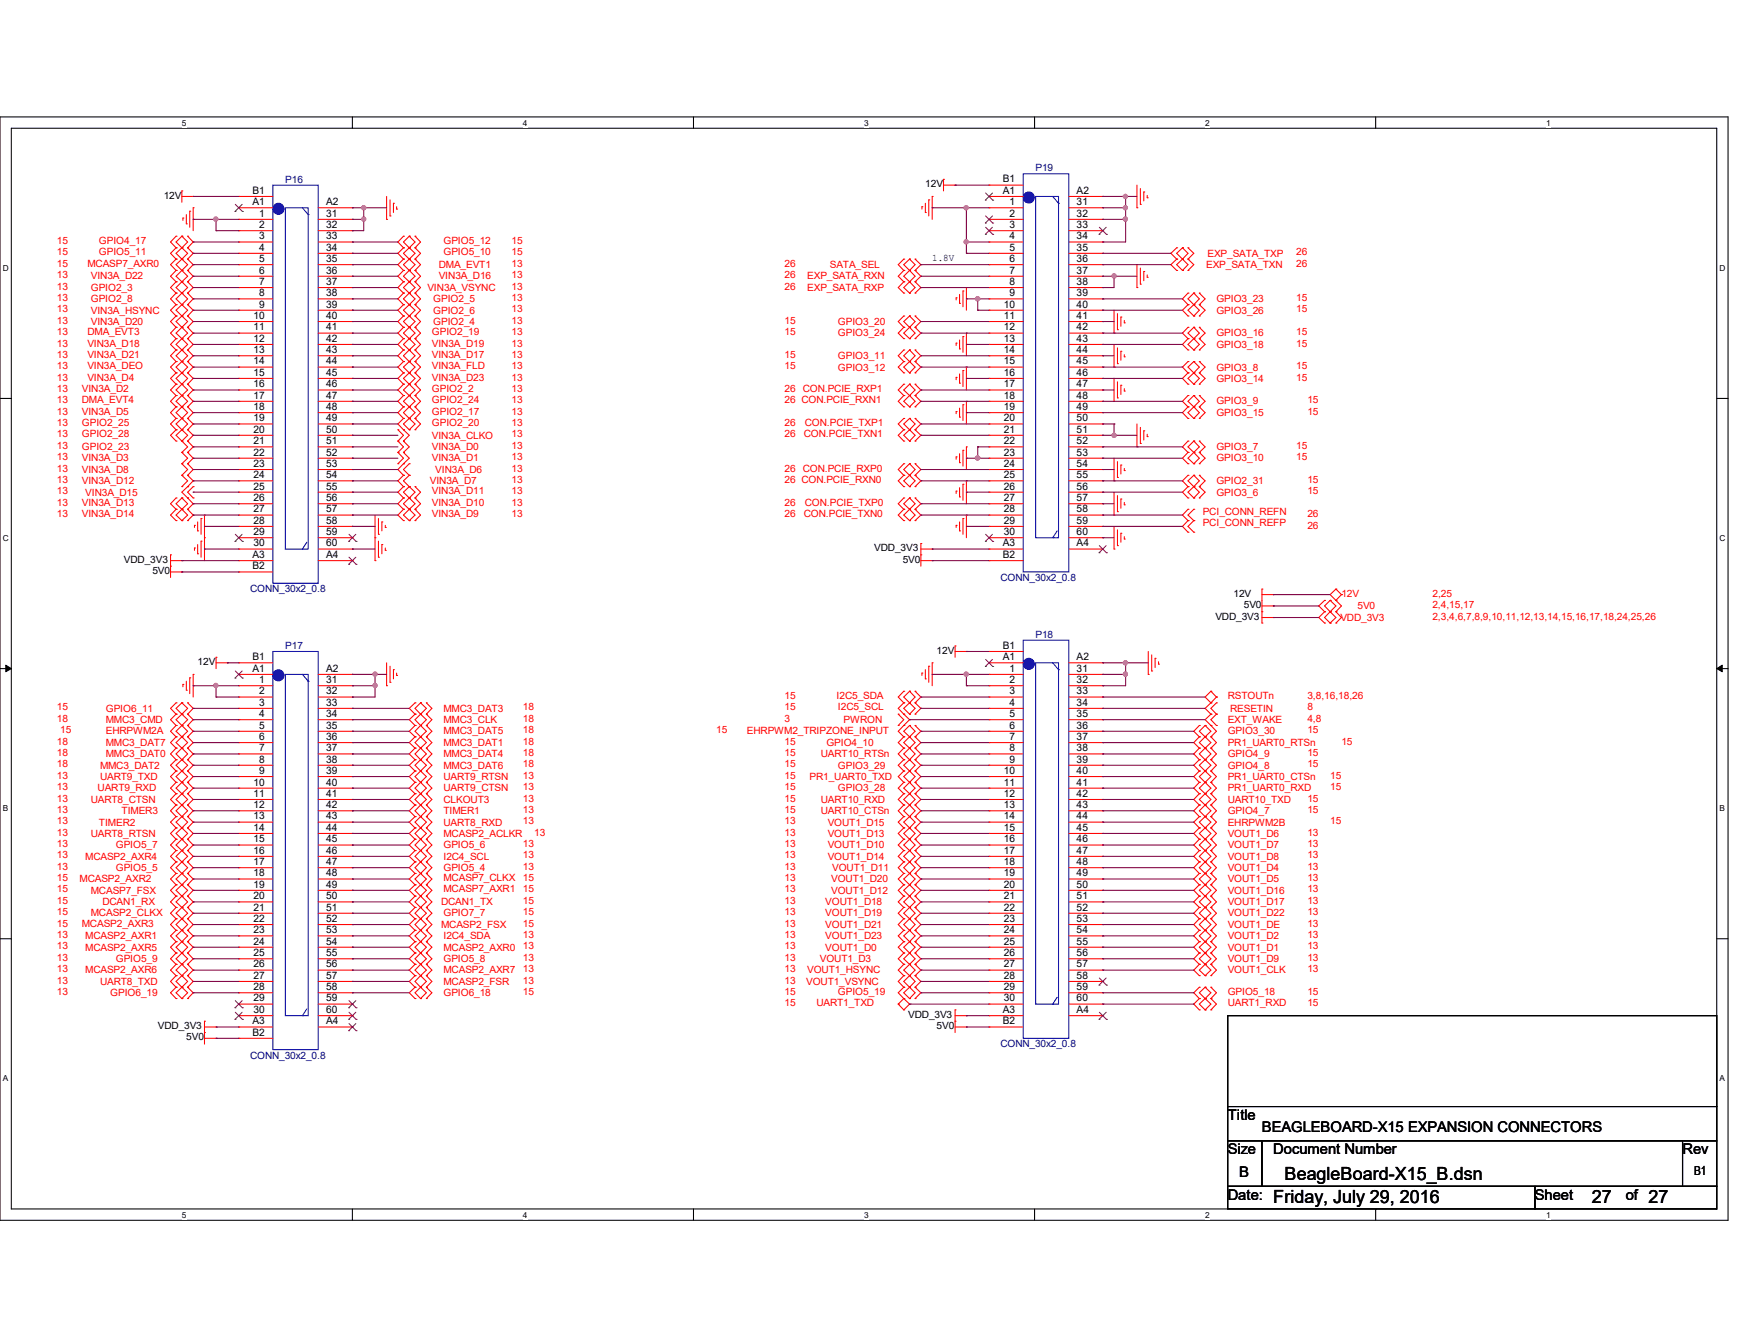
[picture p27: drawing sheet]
<svg xmlns="http://www.w3.org/2000/svg" width="279mm" height="216mm" viewBox="0 0 279 216" stroke-linecap="round" stroke-linejoin="round" font-family="sans-serif">
<defs><g id="words">
<g font-size="2.9">
<text x="206.6" y="189.7">BeagleBoard-X15_B.dsn</text>
<text x="204.8" y="193.3">Friday, July 29, 2016</text>
<text x="256" y="193.3">27</text>
<text x="265.2" y="193.3">27</text>
</g>
<g font-size="2.4">
<text x="197.5" y="180.1">Title</text>
<text x="197.5" y="185.6">Size</text>
<text x="203" y="181.9">BEAGLEBOARD-X15 EXPANSION CONNECTORS</text>
<text x="204.8" y="185.6">Document Number</text>
<text x="270.6" y="185.6">Rev</text>
<text x="199.3" y="189.2">B</text>
<text x="197.5" y="192.9">Date:</text>
<text x="246.9" y="192.9">Sheet</text>
<text x="261.5" y="192.9">of</text>
</g>
<text font-size="2" x="272.5" y="188.9">B1</text>
<g font-size="1.7">
<text x="161.3" y="29.3">B1</text>
<text x="40.6" y="33">A1</text>
<text x="40.6" y="31.2">B1</text>
<text x="41.7" y="34.8">1</text>
<text x="52.5" y="34.8">31</text>
<text x="52.5" y="33">A2</text>
<text x="161.3" y="31.2">A1</text>
<text x="162.4" y="34.8">2</text>
<text x="162.4" y="33">1</text>
<text x="173.2" y="33">31</text>
<text x="173.2" y="34.8">32</text>
<text x="173.2" y="31.2">A2</text>
<text x="41.7" y="36.7">2</text>
<text x="41.7" y="40.3">4</text>
<text x="41.7" y="38.5">3</text>
<text x="52.5" y="38.5">33</text>
<text x="52.5" y="36.7">32</text>
<text x="52.5" y="40.3">34</text>
<text x="162.4" y="38.5">4</text>
<text x="162.4" y="36.7">3</text>
<text x="162.4" y="40.3">5</text>
<text x="173.2" y="36.7">33</text>
<text x="173.2" y="40.3">35</text>
<text x="173.2" y="38.5">34</text>
<text x="41.7" y="44">6</text>
<text x="41.7" y="47.6">8</text>
<text x="41.7" y="42.1">5</text>
<text x="41.7" y="45.8">7</text>
<text x="52.5" y="42.1">35</text>
<text x="52.5" y="45.8">37</text>
<text x="52.5" y="44">36</text>
<text x="52.5" y="47.6">38</text>
<text x="162.4" y="42.1">6</text>
<text x="162.4" y="45.8">8</text>
<text x="162.4" y="44">7</text>
<text x="162.4" y="47.6">9</text>
<text x="173.2" y="44">37</text>
<text x="173.2" y="47.6">39</text>
<text x="173.2" y="42.1">36</text>
<text x="173.2" y="45.8">38</text>
<text x="40.8" y="51.3">10</text>
<text x="40.8" y="53.1">11</text>
<text x="41.7" y="49.4">9</text>
<text x="52.5" y="49.4">39</text>
<text x="52.5" y="53.1">41</text>
<text x="52.5" y="51.3">40</text>
<text x="161.5" y="49.4">10</text>
<text x="161.5" y="53.1">12</text>
<text x="161.5" y="51.3">11</text>
<text x="173.2" y="51.3">41</text>
<text x="173.2" y="49.4">40</text>
<text x="173.2" y="53.1">42</text>
<text x="40.8" y="54.9">12</text>
<text x="40.8" y="58.6">14</text>
<text x="40.8" y="56.8">13</text>
<text x="52.5" y="56.8">43</text>
<text x="52.5" y="54.9">42</text>
<text x="52.5" y="58.6">44</text>
<text x="161.5" y="56.8">14</text>
<text x="161.5" y="54.9">13</text>
<text x="161.5" y="58.6">15</text>
<text x="173.2" y="54.9">43</text>
<text x="173.2" y="58.6">45</text>
<text x="173.2" y="56.8">44</text>
<text x="40.8" y="62.3">16</text>
<text x="40.8" y="65.9">18</text>
<text x="40.8" y="60.4">15</text>
<text x="40.8" y="64.1">17</text>
<text x="52.5" y="60.4">45</text>
<text x="52.5" y="64.1">47</text>
<text x="52.5" y="62.3">46</text>
<text x="52.5" y="65.9">48</text>
<text x="161.5" y="60.4">16</text>
<text x="161.5" y="64.1">18</text>
<text x="161.5" y="62.3">17</text>
<text x="161.5" y="65.9">19</text>
<text x="173.2" y="62.3">47</text>
<text x="173.2" y="65.9">49</text>
<text x="173.2" y="60.4">46</text>
<text x="173.2" y="64.1">48</text>
<text x="40.8" y="71.4">21</text>
<text x="40.8" y="69.6">20</text>
<text x="40.8" y="67.7">19</text>
<text x="52.5" y="67.7">49</text>
<text x="52.5" y="69.6">50</text>
<text x="52.5" y="71.4">51</text>
<text x="161.5" y="69.6">21</text>
<text x="161.5" y="67.7">20</text>
<text x="161.5" y="71.4">22</text>
<text x="173.2" y="67.7">50</text>
<text x="173.2" y="69.6">51</text>
<text x="173.2" y="71.4">52</text>
<text x="40.8" y="75.1">23</text>
<text x="40.8" y="73.2">22</text>
<text x="40.8" y="76.9">24</text>
<text x="52.5" y="73.2">52</text>
<text x="52.5" y="75.1">53</text>
<text x="52.5" y="76.9">54</text>
<text x="161.5" y="73.2">23</text>
<text x="161.5" y="76.9">25</text>
<text x="161.5" y="75.1">24</text>
<text x="173.2" y="73.2">53</text>
<text x="173.2" y="75.1">54</text>
<text x="173.2" y="76.9">55</text>
<text x="40.8" y="78.7">25</text>
<text x="40.8" y="82.4">27</text>
<text x="40.8" y="80.6">26</text>
<text x="52.5" y="78.7">55</text>
<text x="52.5" y="80.6">56</text>
<text x="52.5" y="82.4">57</text>
<text x="161.5" y="80.6">27</text>
<text x="161.5" y="78.7">26</text>
<text x="161.5" y="82.4">28</text>
<text x="173.2" y="78.7">56</text>
<text x="173.2" y="80.6">57</text>
<text x="173.2" y="82.4">58</text>
<text x="40.6" y="89.7">A3</text>
<text x="40.8" y="86">29</text>
<text x="40.8" y="84.2">28</text>
<text x="40.8" y="87.8">30</text>
<text x="52.5" y="84.2">58</text>
<text x="52.5" y="86">59</text>
<text x="52.5" y="87.8">60</text>
<text x="52.5" y="89.7">A4</text>
<text x="161.3" y="87.8">A3</text>
<text x="161.3" y="89.7">B2</text>
<text x="161.5" y="84.2">29</text>
<text x="161.5" y="86">30</text>
<text x="173.2" y="84.2">59</text>
<text x="173.2" y="86">60</text>
<text x="173.2" y="87.8">A4</text>
<text x="40.6" y="91.5">B2</text>
<text x="40.6" y="108">A1</text>
<text x="40.6" y="106.1">B1</text>
<text x="52.5" y="108">A2</text>
<text x="161.3" y="106.1">A1</text>
<text x="161.3" y="104.3">B1</text>
<text x="162.4" y="108">1</text>
<text x="173.2" y="108">31</text>
<text x="173.2" y="106.1">A2</text>
<text x="41.7" y="111.6">2</text>
<text x="41.7" y="109.8">1</text>
<text x="41.7" y="113.5">3</text>
<text x="52.5" y="109.8">31</text>
<text x="52.5" y="113.5">33</text>
<text x="52.5" y="111.6">32</text>
<text x="162.4" y="109.8">2</text>
<text x="162.4" y="113.5">4</text>
<text x="162.4" y="111.6">3</text>
<text x="173.2" y="111.6">33</text>
<text x="173.2" y="109.8">32</text>
<text x="173.2" y="113.5">34</text>
<text x="41.7" y="115.3">4</text>
<text x="41.7" y="119">6</text>
<text x="41.7" y="117.1">5</text>
<text x="52.5" y="117.1">35</text>
<text x="52.5" y="115.3">34</text>
<text x="52.5" y="119">36</text>
<text x="162.4" y="117.1">6</text>
<text x="162.4" y="115.3">5</text>
<text x="162.4" y="119">7</text>
<text x="173.2" y="115.3">35</text>
<text x="173.2" y="119">37</text>
<text x="173.2" y="117.1">36</text>
<text x="41.7" y="122.6">8</text>
<text x="41.7" y="120.8">7</text>
<text x="41.7" y="124.4">9</text>
<text x="52.5" y="120.8">37</text>
<text x="52.5" y="124.4">39</text>
<text x="52.5" y="122.6">38</text>
<text x="161.5" y="124.4">10</text>
<text x="162.4" y="120.8">8</text>
<text x="162.4" y="122.6">9</text>
<text x="173.2" y="122.6">39</text>
<text x="173.2" y="120.8">38</text>
<text x="173.2" y="124.4">40</text>
<text x="40.8" y="126.3">10</text>
<text x="40.8" y="129.9">12</text>
<text x="40.8" y="128.1">11</text>
<text x="40.8" y="131.7">13</text>
<text x="52.5" y="128.1">41</text>
<text x="52.5" y="131.7">43</text>
<text x="52.5" y="126.3">40</text>
<text x="52.5" y="129.9">42</text>
<text x="161.5" y="128.1">12</text>
<text x="161.5" y="131.7">14</text>
<text x="161.5" y="126.3">11</text>
<text x="161.5" y="129.9">13</text>
<text x="173.2" y="126.3">41</text>
<text x="173.2" y="129.9">43</text>
<text x="173.2" y="128.1">42</text>
<text x="173.2" y="131.7">44</text>
<text x="40.8" y="133.6">14</text>
<text x="40.8" y="137.2">16</text>
<text x="40.8" y="135.4">15</text>
<text x="52.5" y="135.4">45</text>
<text x="52.5" y="133.6">44</text>
<text x="52.5" y="137.2">46</text>
<text x="161.5" y="135.4">16</text>
<text x="161.5" y="133.6">15</text>
<text x="161.5" y="137.2">17</text>
<text x="173.2" y="133.6">45</text>
<text x="173.2" y="137.2">47</text>
<text x="173.2" y="135.4">46</text>
<text x="40.8" y="140.9">18</text>
<text x="40.8" y="139.1">17</text>
<text x="40.8" y="142.7">19</text>
<text x="52.5" y="139.1">47</text>
<text x="52.5" y="142.7">49</text>
<text x="52.5" y="140.9">48</text>
<text x="161.5" y="139.1">18</text>
<text x="161.5" y="142.7">20</text>
<text x="161.5" y="140.9">19</text>
<text x="173.2" y="140.9">49</text>
<text x="173.2" y="139.1">48</text>
<text x="173.2" y="142.7">50</text>
<text x="40.8" y="146.4">21</text>
<text x="40.8" y="144.6">20</text>
<text x="40.8" y="148.2">22</text>
<text x="52.5" y="144.6">50</text>
<text x="52.5" y="146.4">51</text>
<text x="52.5" y="148.2">52</text>
<text x="161.5" y="144.6">21</text>
<text x="161.5" y="148.2">23</text>
<text x="161.5" y="146.4">22</text>
<text x="173.2" y="144.6">51</text>
<text x="173.2" y="146.4">52</text>
<text x="173.2" y="148.2">53</text>
<text x="40.8" y="150">23</text>
<text x="40.8" y="153.7">25</text>
<text x="40.8" y="151.8">24</text>
<text x="40.8" y="155.5">26</text>
<text x="52.5" y="150">53</text>
<text x="52.5" y="151.8">54</text>
<text x="52.5" y="153.7">55</text>
<text x="52.5" y="155.5">56</text>
<text x="161.5" y="151.8">25</text>
<text x="161.5" y="155.5">27</text>
<text x="161.5" y="150">24</text>
<text x="161.5" y="153.7">26</text>
<text x="173.2" y="150">54</text>
<text x="173.2" y="151.8">55</text>
<text x="173.2" y="153.7">56</text>
<text x="173.2" y="155.5">57</text>
<text x="40.8" y="157.4">27</text>
<text x="40.8" y="161">29</text>
<text x="40.8" y="159.2">28</text>
<text x="52.5" y="157.4">57</text>
<text x="52.5" y="159.2">58</text>
<text x="52.5" y="161">59</text>
<text x="161.5" y="159.2">29</text>
<text x="161.5" y="157.4">28</text>
<text x="161.5" y="161">30</text>
<text x="173.2" y="157.4">58</text>
<text x="173.2" y="159.2">59</text>
<text x="173.2" y="161">60</text>
<text x="40.6" y="164.7">A3</text>
<text x="40.6" y="166.5">B2</text>
<text x="40.8" y="162.9">30</text>
<text x="52.5" y="162.9">60</text>
<text x="52.5" y="164.7">A4</text>
<text x="161.3" y="162.9">A3</text>
<text x="161.3" y="164.7">B2</text>
<text x="173.2" y="162.9">A4</text>
</g>
<g font-size="1.6" fill="#000080">
<text x="45.9" y="29.4">P16</text>
<text x="166.6" y="27.6">P19</text>
<text x="40.2" y="95.2">CONN_30x2_0.8</text>
<text x="160.9" y="93.4">CONN_30x2_0.8</text>
<text x="45.9" y="104.4">P17</text>
<text x="166.6" y="102.5">P18</text>
<text x="40.2" y="170.2">CONN_30x2_0.8</text>
<text x="160.9" y="168.4">CONN_30x2_0.8</text>
</g>
<g font-size="1.6">
<text x="26.3" y="31.9">12V</text>
<text x="148.8" y="30.1">12V</text>
<text x="149.9" y="42">1.8V</text>
<text x="140.6" y="88.6">VDD_3V3</text>
<text x="19.9" y="90.5">VDD_3V3</text>
<text x="24.5" y="92.3">5V0</text>
<text x="145.2" y="90.5">5V0</text>
<text x="198.4" y="95.9">12V</text>
<text x="195.5" y="99.6">VDD_3V3</text>
<text x="200.1" y="97.7">5V0</text>
<text x="31.8" y="106.9">12V</text>
<text x="150.7" y="105.1">12V</text>
<text x="25.4" y="165.4">VDD_3V3</text>
<text x="30" y="167.3">5V0</text>
<text x="146.1" y="163.6">VDD_3V3</text>
<text x="150.7" y="165.4">5V0</text>
</g>
<g font-size="1.6" fill="#f00">
<text x="9.1" y="41.1">15</text>
<text x="9.1" y="39.2">15</text>
<text x="15.9" y="41.1">GPIO5_11</text>
<text x="15.9" y="39.2">GPIO4_17</text>
<text x="71.3" y="41.1">GPIO5_10</text>
<text x="71.3" y="39.2">GPIO5_12</text>
<text x="82.3" y="41.1">15</text>
<text x="82.3" y="39.2">15</text>
<text x="194.2" y="41.3">EXP_SATA_TXP</text>
<text x="208.5" y="41.1">26</text>
<text x="9.1" y="44.7">13</text>
<text x="9.1" y="46.6">13</text>
<text x="9.1" y="42.9">15</text>
<text x="14.1" y="42.9">MCASP7_AXR0</text>
<text x="14.6" y="44.9">VIN3A_D22</text>
<text x="14.6" y="46.7">GPIO2_3</text>
<text x="68.7" y="46.7">VIN3A_VSYNC</text>
<text x="70.6" y="43.1">DMA_EVT1</text>
<text x="70.6" y="44.9">VIN3A_D16</text>
<text x="82.3" y="42.9">13</text>
<text x="82.3" y="44.7">13</text>
<text x="82.3" y="46.6">13</text>
<text x="126.2" y="44.7">26</text>
<text x="126.2" y="46.6">26</text>
<text x="126.2" y="42.9">26</text>
<text x="129.8" y="44.9">EXP_SATA_RXN</text>
<text x="129.8" y="46.7">EXP_SATA_RXP</text>
<text x="133.5" y="43.1">SATA_SEL</text>
<text x="194" y="43.1">EXP_SATA_TXN</text>
<text x="208.5" y="42.9">26</text>
<text x="9.1" y="48.4">13</text>
<text x="9.1" y="50.2">13</text>
<text x="9.1" y="52">13</text>
<text x="9.1" y="53.9">13</text>
<text x="14.1" y="53.9">DMA_EVT3</text>
<text x="14.6" y="48.6">GPIO2_8</text>
<text x="14.6" y="50.4">VIN3A_HSYNC</text>
<text x="14.6" y="52.2">VIN3A_D20</text>
<text x="69.5" y="53.9">GPIO2_19</text>
<text x="69.7" y="48.6">GPIO2_5</text>
<text x="69.7" y="50.4">GPIO2_6</text>
<text x="69.7" y="52.2">GPIO2_4</text>
<text x="82.3" y="48.4">13</text>
<text x="82.3" y="50.2">13</text>
<text x="82.3" y="52">13</text>
<text x="82.3" y="53.9">13</text>
<text x="126.2" y="52">15</text>
<text x="126.2" y="53.9">15</text>
<text x="134.8" y="52.2">GPIO3_20</text>
<text x="195.7" y="48.6">GPIO3_23</text>
<text x="195.7" y="50.4">GPIO3_26</text>
<text x="208.5" y="48.4">15</text>
<text x="208.5" y="53.9">15</text>
<text x="208.5" y="50.2">15</text>
<text x="9.1" y="55.7">13</text>
<text x="9.1" y="57.5">13</text>
<text x="9.1" y="59.4">13</text>
<text x="14.1" y="55.7">VIN3A_D18</text>
<text x="14.1" y="57.5">VIN3A_D21</text>
<text x="14.1" y="59.4">VIN3A_DEO</text>
<text x="69.5" y="55.7">VIN3A_D19</text>
<text x="69.5" y="57.5">VIN3A_D17</text>
<text x="69.5" y="59.4">VIN3A_FLD</text>
<text x="82.3" y="55.7">13</text>
<text x="82.3" y="57.5">13</text>
<text x="82.3" y="59.4">13</text>
<text x="126.2" y="59.4">15</text>
<text x="126.2" y="57.5">15</text>
<text x="134.8" y="59.6">GPIO3_12</text>
<text x="134.8" y="57.7">GPIO3_11</text>
<text x="134.8" y="54.1">GPIO3_24</text>
<text x="195.7" y="59.6">GPIO3_8</text>
<text x="195.7" y="55.9">GPIO3_18</text>
<text x="195.7" y="54.1">GPIO3_16</text>
<text x="208.5" y="59.4">15</text>
<text x="208.5" y="55.7">15</text>
<text x="9.1" y="61.2">13</text>
<text x="9.1" y="63">13</text>
<text x="9.1" y="64.9">13</text>
<text x="13.2" y="63">VIN3A_D2</text>
<text x="13.2" y="64.9">DMA_EVT4</text>
<text x="14.1" y="61.2">VIN3A_D4</text>
<text x="69.5" y="61.2">VIN3A_D23</text>
<text x="69.5" y="63">GPIO2_2</text>
<text x="69.5" y="64.9">GPIO2_24</text>
<text x="82.3" y="61.2">13</text>
<text x="82.3" y="63">13</text>
<text x="82.3" y="64.9">13</text>
<text x="126.2" y="63">26 CON.PCIE_RXP1</text>
<text x="126.2" y="64.9">26 CON.PCIE_RXN1</text>
<text x="195.7" y="65">GPIO3_9</text>
<text x="195.7" y="61.4">GPIO3_14</text>
<text x="208.5" y="61.2">15</text>
<text x="210.3" y="64.9">15</text>
<text x="9.1" y="66.7">13</text>
<text x="9.1" y="68.5">13</text>
<text x="9.1" y="70.3">13</text>
<text x="13.2" y="66.7">VIN3A_D5</text>
<text x="13.2" y="68.5">GPIO2_25</text>
<text x="13.2" y="70.3">GPIO2_28</text>
<text x="69.5" y="66.7">GPIO2_17</text>
<text x="69.5" y="68.5">GPIO2_20</text>
<text x="69.5" y="70.5">VIN3A_CLKO</text>
<text x="82.3" y="70.3">13</text>
<text x="82.3" y="66.7">13</text>
<text x="82.3" y="68.5">13</text>
<text x="126.2" y="68.5">26</text>
<text x="126.2" y="70.3">26</text>
<text x="129.3" y="70.3">CON.PCIE_TXN1</text>
<text x="129.5" y="68.5">CON.PCIE_TXP1</text>
<text x="195.7" y="66.8">GPIO3_15</text>
<text x="210.3" y="66.7">15</text>
<text x="9.1" y="72.2">13</text>
<text x="9.1" y="74">13</text>
<text x="9.1" y="75.8">13</text>
<text x="9.1" y="77.6">13</text>
<text x="13.2" y="72.3">GPIO2_23</text>
<text x="13.2" y="74.2">VIN3A_D3</text>
<text x="13.2" y="76">VIN3A_D8</text>
<text x="13.2" y="77.9">VIN3A_D12</text>
<text x="69.1" y="77.9">VIN3A_D7</text>
<text x="69.5" y="72.3">VIN3A_D0</text>
<text x="69.5" y="74.2">VIN3A_D1</text>
<text x="70" y="76">VIN3A_D6</text>
<text x="82.3" y="72.2">13</text>
<text x="82.3" y="74">13</text>
<text x="82.3" y="75.8">13</text>
<text x="82.3" y="77.6">13</text>
<text x="126.2" y="75.8">26 CON.PCIE_RXP0</text>
<text x="126.2" y="77.6">26 CON.PCIE_RXN0</text>
<text x="195.7" y="72.3">GPIO3_7</text>
<text x="195.7" y="77.9">GPIO2_31</text>
<text x="195.7" y="74.2">GPIO3_10</text>
<text x="208.5" y="72.2">15</text>
<text x="208.5" y="74">15</text>
<text x="210.3" y="77.6">15</text>
<text x="9.1" y="81.3">13</text>
<text x="9.1" y="83.1">13</text>
<text x="9.1" y="79.5">13</text>
<text x="13.2" y="81.3">VIN3A_D13</text>
<text x="13.2" y="83.1">VIN3A_D14</text>
<text x="13.7" y="79.7">VIN3A_D15</text>
<text x="69.5" y="83.1">VIN3A_D9</text>
<text x="69.5" y="81.3">VIN3A_D10</text>
<text x="69.5" y="79.5">VIN3A_D11</text>
<text x="82.3" y="83.1">13</text>
<text x="82.3" y="81.3">13</text>
<text x="82.3" y="79.5">13</text>
<text x="126.2" y="83.1">26</text>
<text x="126.2" y="81.3">26</text>
<text x="129.3" y="83.1">CON.PCIE_TXN0</text>
<text x="129.5" y="81.3">CON.PCIE_TXP0</text>
<text x="193.5" y="82.8">PCI_CONN_REFN</text>
<text x="195.7" y="79.7">GPIO3_6</text>
<text x="210.3" y="79.5">15</text>
<text x="210.3" y="83.1">26</text>
<text x="193.5" y="84.6">PCI_CONN_REFP</text>
<text x="210.3" y="85">26</text>
<text x="215.8" y="95.9">12V</text>
<text x="230.4" y="95.9">2,25</text>
<text x="215.6" y="99.8">VDD_3V3</text>
<text x="218.4" y="98">5V0</text>
<text x="230.4" y="97.7">2,4,15,17</text>
<text x="230.4" y="99.6">2,3,4,6,7,8,9,10,11,12,13,14,15,16,17,18,24,25,26</text>
<text x="126.2" y="112.4">15</text>
<text x="134.6" y="112.4">I2C5_SDA</text>
<text x="197.5" y="112.4">RSTOUTn</text>
<text x="210.3" y="112.4">3,8,16,18,26</text>
<text x="9.1" y="114.2">15</text>
<text x="9.1" y="116">18</text>
<text x="9.1" y="119.7">18</text>
<text x="9.7" y="117.9">15</text>
<text x="17" y="114.4">GPIO6_11</text>
<text x="17" y="116.2">MMC3_CMD</text>
<text x="17" y="118.1">EHRPWM2A</text>
<text x="17" y="119.9">MMC3_DAT7</text>
<text x="71.3" y="114.4">MMC3_DAT3</text>
<text x="71.3" y="116.2">MMC3_CLK</text>
<text x="71.3" y="118.1">MMC3_DAT5</text>
<text x="71.3" y="119.9">MMC3_DAT1</text>
<text x="84.1" y="114.2">18</text>
<text x="84.1" y="116">18</text>
<text x="84.1" y="117.9">18</text>
<text x="84.1" y="119.7">18</text>
<text x="115.2" y="117.9">15</text>
<text x="120.1" y="118.1">EHRPWM2_TRIPZONE_INPUT</text>
<text x="126.2" y="114.2">15</text>
<text x="126.2" y="116">3</text>
<text x="126.2" y="119.7">15</text>
<text x="132.9" y="119.9">GPIO4_10</text>
<text x="134.8" y="114.2">I2C5_SCL</text>
<text x="135.7" y="116.2">PWRON</text>
<text x="197.5" y="116.2">EXT_WAKE</text>
<text x="197.5" y="118.1">GPIO3_30</text>
<text x="197.5" y="119.9">PR1_UART0_RTSn</text>
<text x="197.9" y="114.4">RESETIN</text>
<text x="210.3" y="114.2">8</text>
<text x="210.3" y="116">4,8</text>
<text x="210.3" y="117.9">15</text>
<text x="215.8" y="119.7">15</text>
<text x="9.1" y="121.5">18</text>
<text x="9.1" y="123.4">18</text>
<text x="9.1" y="125.2">13</text>
<text x="16.1" y="123.6">MMC3_DAT2</text>
<text x="16.1" y="125.4">UART9_TXD</text>
<text x="17" y="121.7">MMC3_DAT0</text>
<text x="71.3" y="121.7">MMC3_DAT4</text>
<text x="71.3" y="123.6">MMC3_DAT6</text>
<text x="71.3" y="125.4">UART9_RTSN</text>
<text x="84.1" y="121.5">18</text>
<text x="84.1" y="123.4">18</text>
<text x="84.1" y="125.2">13</text>
<text x="126.2" y="123.4">15</text>
<text x="126.2" y="121.5">15</text>
<text x="126.2" y="125.2">15</text>
<text x="130.2" y="125.4">PR1_UART0_TXD</text>
<text x="132" y="121.7">UART10_RTSn</text>
<text x="134.8" y="123.6">GPIO3_29</text>
<text x="197.5" y="125.4">PR1_UART0_CTSn</text>
<text x="197.5" y="121.7">GPIO4_9</text>
<text x="197.5" y="123.6">GPIO4_8</text>
<text x="210.3" y="121.5">15</text>
<text x="210.3" y="123.4">15</text>
<text x="213.9" y="125.2">15</text>
<text x="9.1" y="128.9">13</text>
<text x="9.1" y="127">13</text>
<text x="9.1" y="130.7">13</text>
<text x="14.6" y="129">UART8_CTSN</text>
<text x="15.7" y="127.2">UART9_RXD</text>
<text x="19.6" y="130.9">TIMER3</text>
<text x="71.3" y="127.2">UART9_CTSN</text>
<text x="71.3" y="129">CLKOUT3</text>
<text x="71.3" y="130.9">TIMER1</text>
<text x="84.1" y="127">13</text>
<text x="84.1" y="128.9">13</text>
<text x="84.1" y="130.7">13</text>
<text x="126.2" y="130.7">15</text>
<text x="126.2" y="128.9">15</text>
<text x="126.2" y="127">15</text>
<text x="132" y="130.9">UART10_CTSn</text>
<text x="132" y="129">UART10_RXD</text>
<text x="134.8" y="127.2">GPIO3_28</text>
<text x="197.5" y="130.9">GPIO4_7</text>
<text x="197.5" y="129">UART10_TXD</text>
<text x="197.5" y="127.2">PR1_UART0_RXD</text>
<text x="210.3" y="130.7">15</text>
<text x="210.3" y="128.9">15</text>
<text x="213.9" y="127">15</text>
<text x="9.1" y="136.2">13</text>
<text x="9.1" y="134.3">13</text>
<text x="9.1" y="132.5">13</text>
<text x="14.6" y="134.5">UART8_RTSN</text>
<text x="15.9" y="132.7">TIMER2</text>
<text x="18.6" y="136.4">GPIO5_7</text>
<text x="71.3" y="136.4">GPIO5_6</text>
<text x="71.3" y="134.5">MCASP2_ACLKR</text>
<text x="71.3" y="132.7">UART8_RXD</text>
<text x="84.1" y="136.2">13</text>
<text x="84.1" y="132.5">13</text>
<text x="85.9" y="134.3">13</text>
<text x="126.2" y="132.5">13</text>
<text x="126.2" y="134.3">13</text>
<text x="126.2" y="136.2">13</text>
<text x="133.1" y="132.7">VOUT1_D15</text>
<text x="133.1" y="134.5">VOUT1_D13</text>
<text x="133.1" y="136.4">VOUT1_D10</text>
<text x="197.5" y="134.5">VOUT1_D6</text>
<text x="197.5" y="136.4">VOUT1_D7</text>
<text x="197.5" y="132.7">EHRPWM2B</text>
<text x="210.3" y="134.3">13</text>
<text x="210.3" y="136.2">13</text>
<text x="213.9" y="132.5">15</text>
<text x="9.1" y="141.6">15</text>
<text x="9.1" y="143.5">15</text>
<text x="9.1" y="139.8">13</text>
<text x="9.1" y="138">13</text>
<text x="12.8" y="141.9">MCASP2_AXR2</text>
<text x="13.7" y="138.2">MCASP2_AXR4</text>
<text x="14.6" y="143.7">MCASP7_FSX</text>
<text x="18.6" y="140">GPIO5_5</text>
<text x="71.3" y="138.2">I2C4_SCL</text>
<text x="71.3" y="140">GPIO5_4</text>
<text x="71.3" y="143.5">MCASP7_AXR1</text>
<text x="71.3" y="141.6">MCASP7_CLKX</text>
<text x="84.1" y="143.5">15</text>
<text x="84.1" y="141.6">15</text>
<text x="84.1" y="138">13</text>
<text x="84.1" y="139.8">13</text>
<text x="126.2" y="138">13</text>
<text x="126.2" y="139.8">13</text>
<text x="126.2" y="141.6">13</text>
<text x="126.2" y="143.5">13</text>
<text x="133.1" y="138.2">VOUT1_D14</text>
<text x="133.7" y="141.9">VOUT1_D20</text>
<text x="133.7" y="143.7">VOUT1_D12</text>
<text x="133.9" y="140">VOUT1_D11</text>
<text x="197.5" y="138.2">VOUT1_D8</text>
<text x="197.5" y="140">VOUT1_D4</text>
<text x="197.5" y="141.9">VOUT1_D5</text>
<text x="197.5" y="143.7">VOUT1_D16</text>
<text x="210.3" y="138">13</text>
<text x="210.3" y="139.8">13</text>
<text x="210.3" y="141.6">13</text>
<text x="210.3" y="143.5">13</text>
<text x="9.1" y="149">15</text>
<text x="9.1" y="145.3">15</text>
<text x="9.1" y="147.2">15</text>
<text x="13.2" y="149">MCASP2_AXR3</text>
<text x="14.6" y="147.3">MCASP2_CLKX</text>
<text x="16.5" y="145.5">DCAN1_RX</text>
<text x="70.9" y="149.1">MCASP2_FSX</text>
<text x="70.9" y="145.5">DCAN1_TX</text>
<text x="71.3" y="147.3">GPIO7_7</text>
<text x="84.1" y="149">15</text>
<text x="84.1" y="145.3">15</text>
<text x="84.1" y="147.2">15</text>
<text x="126.2" y="145.3">13</text>
<text x="126.2" y="147.2">13</text>
<text x="126.2" y="149">13</text>
<text x="132.8" y="145.5">VOUT1_D18</text>
<text x="132.8" y="147.3">VOUT1_D19</text>
<text x="132.8" y="149.1">VOUT1_D21</text>
<text x="197.5" y="145.5">VOUT1_D17</text>
<text x="197.5" y="147.3">VOUT1_D22</text>
<text x="197.5" y="149.1">VOUT1_DE</text>
<text x="210.3" y="145.3">13</text>
<text x="210.3" y="147.2">13</text>
<text x="210.3" y="149">13</text>
<text x="9.1" y="154.5">13</text>
<text x="9.1" y="150.8">13</text>
<text x="9.1" y="152.6">13</text>
<text x="13.7" y="151">MCASP2_AXR1</text>
<text x="13.7" y="152.8">MCASP2_AXR5</text>
<text x="18.6" y="154.6">GPIO5_9</text>
<text x="71.3" y="151">I2C4_SDA</text>
<text x="71.3" y="154.6">GPIO5_8</text>
<text x="71.3" y="152.8">MCASP2_AXR0</text>
<text x="84.1" y="150.8">13</text>
<text x="84.1" y="154.5">13</text>
<text x="84.1" y="152.6">13</text>
<text x="126.2" y="152.6">13</text>
<text x="126.2" y="154.5">13</text>
<text x="126.2" y="150.8">13</text>
<text x="131.9" y="154.6">VOUT1_D3</text>
<text x="132.8" y="152.8">VOUT1_D0</text>
<text x="132.8" y="151">VOUT1_D23</text>
<text x="197.5" y="151">VOUT1_D2</text>
<text x="197.5" y="152.8">VOUT1_D1</text>
<text x="197.5" y="154.6">VOUT1_D9</text>
<text x="210.3" y="150.8">13</text>
<text x="210.3" y="152.6">13</text>
<text x="210.3" y="154.5">13</text>
<text x="9.1" y="156.3">13</text>
<text x="9.1" y="158.1">13</text>
<text x="9.1" y="159.9">13</text>
<text x="13.7" y="156.5">MCASP2_AXR6</text>
<text x="16.1" y="158.3">UART8_TXD</text>
<text x="17.7" y="160.1">GPIO6_19</text>
<text x="71.3" y="160.1">GPIO6_18</text>
<text x="71.3" y="158.3">MCASP2_FSR</text>
<text x="71.3" y="156.5">MCASP2_AXR7</text>
<text x="84.1" y="159.9">15</text>
<text x="84.1" y="158.1">13</text>
<text x="84.1" y="156.3">13</text>
<text x="126.2" y="161.8">15</text>
<text x="126.2" y="156.3">13</text>
<text x="126.2" y="158.1">13</text>
<text x="126.2" y="159.9">15</text>
<text x="129.7" y="158.3">VOUT1_VSYNC</text>
<text x="129.8" y="156.5">VOUT1_HSYNC</text>
<text x="131.3" y="161.8">UART1_TXD</text>
<text x="134.8" y="159.9">GPIO5_19</text>
<text x="197.5" y="156.5">VOUT1_CLK</text>
<text x="197.5" y="161.8">UART1_RXD</text>
<text x="197.5" y="159.9">GPIO5_18</text>
<text x="210.3" y="156.3">13</text>
<text x="210.3" y="161.8">15</text>
<text x="210.3" y="159.9">15</text>
</g>
<g font-size="1.3">
<text x="29.3" y="20.2">5</text>
<text x="84.1" y="20.2">4</text>
<text x="139" y="20.2">3</text>
<text x="193.8" y="20.2">2</text>
<text x="248.7" y="20.2">1</text>
<text x=".5" y="43.5">D</text>
<text x="276.6" y="43.5">D</text>
<text x=".5" y="87">C</text>
<text x="276.6" y="87">C</text>
<text x=".5" y="130.4">B</text>
<text x="276.6" y="130.4">B</text>
<text x=".5" y="173.8">A</text>
<text x="276.6" y="173.8">A</text>
<text x="29.3" y="195.7">5</text>
<text x="84.1" y="195.7">4</text>
<text x="139" y="195.7">3</text>
<text x="193.8" y="195.7">2</text>
<text x="248.7" y="195.7">1</text>
</g>
</g></defs>
<path d="M0 18.8h278v177.4h-278zM1.8 20.6h274.3v173.8h-274.3z" fill="none" stroke="#000" stroke-width=".17"/>
<g fill="#fff">
<path d="M29.3 19h.7v1.5h-.7z"/>
<path d="M29.3 194.6h.7v1.4h-.7z"/>
</g>
<path d="M56.7 18.8v1.8M56.7 194.4v1.8" fill="none" stroke="#000" stroke-width=".17"/>
<g fill="#fff">
<path d="M84.1 19h.7v1.5h-.7z"/>
<path d="M84.1 194.6h.7v1.4h-.7z"/>
</g>
<path d="M111.5 18.8v1.8M111.5 194.4v1.8" fill="none" stroke="#000" stroke-width=".17"/>
<g fill="#fff">
<path d="M139 19h.7v1.5h-.7z"/>
<path d="M139 194.6h.7v1.4h-.7z"/>
</g>
<path d="M166.4 18.8v1.8M166.4 194.4v1.8" fill="none" stroke="#000" stroke-width=".17"/>
<g fill="#fff">
<path d="M193.8 19h.8v1.5h-.8z"/>
<path d="M193.8 194.6h.8v1.4h-.8z"/>
</g>
<path d="M221.3 18.8v1.8M221.3 194.4v1.8" fill="none" stroke="#000" stroke-width=".17"/>
<g fill="#fff">
<path d="M248.7 19h.7v1.5h-.7z"/>
<path d="M248.7 194.6h.7v1.4h-.7z"/>
<path d="M.5 42.3h.9v1.5h-.9z"/>
<path d="M276.6 42.3h.9v1.5h-.9z"/>
<path d="M.5 85.8h.9v1.4h-.9z"/>
<path d="M276.6 85.8h.9v1.4h-.9z"/>
</g>
<path d="M0 64.1h1.8M276.1 64.1h1.9" fill="none" stroke="#000" stroke-width=".17"/>
<g fill="#fff">
<path d="M.5 129.2h.8v1.5h-.8z"/>
<path d="M276.6 129.2h.9v1.5h-.9z"/>
</g>
<path d="M0 107.5h1.8M276.1 107.5h1.9" fill="none" stroke="#000" stroke-width=".17"/>
<path d="M.9 106.9l.9 .6-.9 .5zM276.1 107.5l.9-.6v1.1z" fill="#000" stroke="#000" stroke-width=".16"/>
<g fill="#fff">
<path d="M.5 172.6h.8v1.5h-.8z"/>
<path d="M276.6 172.6h.9v1.5h-.9z"/>
</g>
<path d="M0 150.9h1.8M276.1 150.9h1.9M197.5 163.3h78.6v14.6h-78.6zM197.5 177.9h78.6v5.5h-78.6zM197.5 183.4h5.5v7.3h-5.5zM197.5 190.7h49.4v3.7h-49.4zM203 183.4h67.6v7.3h-67.6zM246.9 190.7h29.2v3.7h-29.2zM270.6 183.4h5.5v7.3h-5.5z" fill="none" stroke="#000" stroke-width=".17"/>
<g fill="none" stroke="#f00" stroke-width=".17">
<path d="M28.3 39.8h.1M28.3 38h.1M28.3 39.8l-.9 .9 .9 1M28.3 38l-.9 .9 .9 .9M29.3 30.7h.1M29.3 39.8h.1M29.3 38h.1M29.3 31.6h1.8M29.3 30.7v1.8M29.3 39.8l-1 .9 1 1M29.3 39.8l.9 .9-.9 1M29.3 38l-1 .9 1 .9"/>
<path d="M29.3 38l.9 .9-.9 .9M29.4 35.1h.1M29.4 35.1v.3M30 36h.1M30 34.5v1.5M30.2 39.8h.1M30.2 38h.1M30.2 39.8l.9 .9-.9 1M30.2 38l.9 .9-.9 .9M30.5 34h.1M30.5 34v2.5M31.1 33.4h.1"/>
<path d="M31.1 31.6h.1M31.1 33.4v3.7M38.4 37.1h.1M38.4 35.3h.1M38.4 38.9h.1M38.4 33.4h.1M38.4 31.6h.1M38.4 31.6h5.5M38.4 33.4h5.5M38.4 37.1h5.5M38.4 35.3h5.5M38.4 38.9h5.5"/>
<path d="M51.2 33.4h5.5M51.2 37.1h5.5M51.2 35.3h5.5M51.2 38.9h5.5M56.7 35.3h.1M56.7 38.9h.1M56.7 37.1h.1M56.7 33.4h.1M62.2 35.3h.1M62.2 31.6v3.7M62.7 34.7h.1M62.7 32.1v2.6"/>
<path d="M63.3 32.7h.1M63.3 32.7v1.5M63.8 33.6h.1M63.8 33.2v.4M64.9 39.8h.1M64.9 38h.1M64.9 39.8l-.9 .9 .9 1M64.9 38l-.9 .9 .9 .9M65.8 39.8h.1M65.8 38h.1M65.8 38l1 .9-1 .9M65.8 39.8l1 .9-1 1"/>
<path d="M65.8 39.8l-.9 .9 .9 1M65.8 38l-.9 .9 .9 .9M66.8 39.8h.1M66.8 38h.1M66.8 38l.8 .9-.8 .9M66.8 39.8l.8 .9-.8 1M148.3 33.2h.1M148.3 33.2v.4M148.8 34.2h.1M148.8 32.7v1.5M149.4 32.1h.1M149.4 32.1v2.6"/>
<path d="M149.9 31.6h.1M149.9 31.6v3.7M151.8 28.8h.1M151.8 29.8h1.8M151.8 28.8v1.9M153.6 29.8h.1M159.1 35.3h.1M159.1 38.9h.1M159.1 33.4h.1M159.1 37.1h.1M159.1 31.6h.1M159.1 29.8h.1"/>
<path d="M159.1 31.6h5.5M159.1 29.8h5.5M159.1 33.4h5.5M159.1 37.1h5.5M159.1 35.3h5.5M159.1 38.9h5.5M171.9 31.6h5.5M171.9 33.4h5.5M171.9 37.1h5.5M171.9 35.3h5.5M171.9 38.9h5.5M177.4 33.4h.1"/>
<path d="M177.4 37.1h.1M177.4 35.3h.1M177.4 38.9h.1M177.4 31.6h.1M182.9 33.4h.1M182.9 29.8v3.6M183.4 32.9h.1M183.4 30.3v2.6M184 30.9h.1M184 30.9v1.4M184.5 31.8h.1M184.5 31.4v.4"/>
<path d="M189.3 39.8h.1M189.3 39.8l-1 .9 1 1M190.2 39.8h.1M190.2 39.8l-.9 .9 1.8 1.8-.9 1M190.2 39.8l.9 .9-.9 1M191.1 39.8h.1M191.1 39.8l.9 .9-.9 1M28.3 43.5h.1M28.3 45.3h.1M28.3 47.1h.1M28.3 49h.1M28.3 50.8h.1"/>
<path d="M28.3 52.6h.1M28.3 54.4h.1M28.3 56.3h.1M28.3 58.1h.1M28.3 59.9h.1M28.3 41.7h.1M28.3 43.5l-.9 .9 .9 .9M28.3 45.3l-.9 .9 .9 .9M28.3 49l-.9 .9 .9 .9M28.3 47.1l-.9 .9 .9 1M28.3 50.8l-.9 .9 .9 .9M28.3 52.6l-.9 1 .9 .8"/>
<path d="M28.3 54.4l-.9 1 .9 .9M28.3 58.1l-.9 .9 .9 .9M28.3 56.3l-.9 .9 .9 .9M28.3 59.9l-.9 .9 .9 1M28.3 41.7l-.9 .8 .9 1M29.3 45.3h.1M29.3 43.5h.1M29.3 47.1h.1M29.3 49h.1M29.3 50.8h.1M29.3 52.6h.1M29.3 54.4h.1"/>
<path d="M29.3 56.3h.1M29.3 58.1h.1M29.3 59.9h.1M29.3 41.7h.1M29.3 41.7l.9 .8-1.9 1.9 1 .9M29.3 41.7l-1 .8 1.9 1.9-.9 .9M29.3 45.3l-1 .9 1 .9M29.3 45.3l.9 .9-.9 .9M29.3 47.1l-1 .9 1 1M29.3 47.1l.9 .9-.9 1M29.3 49l-1 .9 1 .9M29.3 49l.9 .9-.9 .9"/>
<path d="M29.3 50.8l-1 .9 1.9 1.9-.9 .8M29.3 50.8l.9 .9-1.9 1.9 1 .8M29.3 54.4l-1 1 1 .9M29.3 54.4l.9 1-.9 .9M29.3 56.3l-1 .9 1 .9M29.3 56.3l.9 .9-.9 .9M29.3 58.1l-1 .9 1 .9M29.3 58.1l.9 .9-.9 .9M29.3 59.9l-1 .9 1.9 1.9-.9 .9M29.3 59.9l.9 .9-1.9 1.9 1 .9M30.2 43.5h.1M30.2 45.3h.1"/>
<path d="M30.2 47.1h.1M30.2 49h.1M30.2 50.8h.1M30.2 52.6h.1M30.2 54.4h.1M30.2 56.3h.1M30.2 58.1h.1M30.2 59.9h.1M30.2 41.7h.1M30.2 43.5l.9 .9-.9 .9M30.2 49l.9 .9-.9 .9M30.2 45.3l.9 .9-.9 .9"/>
<path d="M30.2 47.1l.9 .9-.9 1M30.2 50.8l.9 .9-.9 .9M30.2 52.6l.9 1-.9 .8M30.2 58.1l.9 .9-.9 .9M30.2 54.4l.9 1-.9 .9M30.2 56.3l.9 .9-.9 .9M30.2 59.9l.9 .9-.9 1M30.2 41.7l.9 .8-.9 1M38.4 40.7h.1M38.4 44.4h.1M38.4 48h.1M38.4 51.7h.1"/>
<path d="M38.4 55.4h.1M38.4 59h.1M38.4 42.5h.1M38.4 46.2h.1M38.4 49.9h.1M38.4 53.6h.1M38.4 57.2h.1M38.4 40.7h5.5M38.4 44.4h5.5M38.4 48h5.5M38.4 51.7h5.5M38.4 55.4h5.5"/>
<path d="M38.4 59h5.5M38.4 42.5h5.5M38.4 46.2h5.5M38.4 49.9h5.5M38.4 53.6h5.5M38.4 57.2h5.5M51.2 40.7h5.5M51.2 44.4h5.5M51.2 48h5.5M51.2 51.7h5.5M51.2 55.4h5.5M51.2 59h5.5"/>
<path d="M51.2 42.5h5.5M51.2 46.2h5.5M51.2 49.9h5.5M51.2 53.6h5.5M51.2 57.2h5.5M56.7 42.5h.1M56.7 46.2h.1M56.7 49.9h.1M56.7 53.6h.1M56.7 57.2h.1M56.7 40.7h.1M56.7 44.4h.1"/>
<path d="M56.7 48h.1M56.7 51.7h.1M56.7 55.4h.1M56.7 59h.1M64.9 41.7h.1M64.9 43.5h.1M64.9 45.3h.1M64.9 47.1h.1M64.9 49h.1M64.9 50.8h.1M64.9 52.6h.1M64.9 54.4h.1"/>
<path d="M64.9 56.3h.1M64.9 58.1h.1M64.9 59.9h.1M64.9 43.5l-.9 .9 .9 .9M64.9 49l-.9 .9 .9 .9M64.9 41.7l-.9 .8 .9 1M64.9 45.3l-.9 .9 .9 .9M64.9 47.1l-.9 .9 .9 1M64.9 50.8l-.9 .9 .9 .9M64.9 52.6l-.9 1 .9 .8M64.9 58.1l-.9 .9 .9 .9M64.9 54.4l-.9 1 .9 .9"/>
<path d="M64.9 56.3l-.9 .9 .9 .9M64.9 59.9l-.9 .9 .9 1M65.8 43.5h.1M65.8 41.7h.1M65.8 45.3h.1M65.8 47.1h.1M65.8 49h.1M65.8 50.8h.1M65.8 52.6h.1M65.8 54.4h.1M65.8 56.3h.1M65.8 58.1h.1"/>
<path d="M65.8 59.9h.1M65.8 41.7l1 .8-1.9 1.9 .9 .9M65.8 45.3l-.9 .9 .9 .9M65.8 41.7l-.9 .8 1.9 1.9-1 .9M65.8 45.3l1 .9-1 .9M65.8 47.1l1 .9-1 1M65.8 47.1l-.9 .9 .9 1M65.8 49l1 .9-1 .9M65.8 49l-.9 .9 .9 .9M65.8 50.8l1 .9-1.9 1.9 .9 .8M65.8 50.8l-.9 .9 1.9 1.9-1 .8M65.8 54.4l1 1-1 .9"/>
<path d="M65.8 54.4l-.9 1 .9 .9M65.8 56.3l1 .9-1 .9M65.8 56.3l-.9 .9 .9 .9M65.8 58.1l1 .9-1 .9M65.8 58.1l-.9 .9 .9 .9M65.8 59.9l1 .9-1.9 1.9 .9 .9M65.8 59.9l-.9 .9 1.9 1.9-1 .9M66.8 41.7h.1M66.8 43.5h.1M66.8 45.3h.1M66.8 47.1h.1M66.8 49h.1"/>
<path d="M66.8 50.8h.1M66.8 52.6h.1M66.8 54.4h.1M66.8 56.3h.1M66.8 58.1h.1M66.8 59.9h.1M66.8 43.5l.8 .9-.8 .9M66.8 45.3l.8 .9-.8 .9M66.8 41.7l.8 .8-.8 1M66.8 49l.8 .9-.8 .9M66.8 47.1l.8 .9-.8 1M66.8 50.8l.8 .9-.8 .9"/>
<path d="M66.8 52.6l.8 1-.8 .8M66.8 54.4l.8 1-.8 .9M66.8 58.1l.8 .9-.8 .9M66.8 56.3l.8 .9-.8 .9M66.8 59.9l.8 .9-.8 1M145.4 43.5h.1M145.4 45.3h.1M145.4 47.1h.1M145.4 41.7h.1M145.4 58.1h.1M145.4 59.9h.1M145.4 56.3h.1"/>
<path d="M145.4 50.8h.1M145.4 52.6h.1M145.4 54.4h.1M145.4 43.5l-.9 .9 .9 .9M145.4 45.3l-.9 .9 .9 .9M145.4 41.7l-.9 .8 .9 1M145.4 58.1l-.9 .9 .9 .9M145.4 56.3l-.9 .9 .9 .9M145.4 52.6l-.9 1 .9 .8M145.4 50.8l-.9 .9 .9 .9M146.3 45.3h.1M146.3 43.5h.1"/>
<path d="M146.3 47.1h.1M146.3 41.7h.1M146.3 59.9h.1M146.3 58.1h.1M146.3 56.3h.1M146.3 52.6h.1M146.3 50.8h.1M146.3 54.4h.1M146.3 43.5l-.9 .9 .9 .9M146.3 43.5l.9 .9-1.8 1.8 .9 .9M146.3 45.3l.9 .9-.9 .9M146.3 41.7l-.9 .8 .9 1"/>
<path d="M146.3 41.7l.9 .8-.9 1M146.3 58.1l-.9 .9 .9 .9M146.3 56.3l-.9 .9 1.8 1.8-.9 .9M146.3 56.3l.9 .9-.9 .9M146.3 50.8l-.9 .9 .9 .9M146.3 50.8l.9 .9-.9 .9M146.3 52.6l-.9 1 .9 .8M146.3 52.6l.9 1-.9 .8M147.2 43.5h.1M147.2 45.3h.1M147.2 47.1h.1M147.2 41.7h.1"/>
<path d="M147.2 58.1h.1M147.2 59.9h.1M147.2 56.3h.1M147.2 50.8h.1M147.2 52.6h.1M147.2 54.4h.1M147.2 43.5l.9 .9-.9 .9M147.2 45.3l.9 .9-.9 .9M147.2 41.7l.9 .8-.9 1M147.2 58.1l.9 .9-.9 .9M147.2 56.3l.9 .9-.9 .9M147.2 50.8l.9 .9-.9 .9"/>
<path d="M147.2 52.6l.9 1-.9 .8M153.8 55.2h.1M153.8 47.9h.1M153.8 47.9v.3M153.8 55.2v.3M154.3 56.1h.1M154.3 48.8h.1M154.3 47.3v1.5M154.3 54.7v1.4M154.9 54.1h.1M154.9 59.6h.1M154.9 46.8h.1"/>
<path d="M154.9 46.8v2.5M154.9 54.1v2.5M154.9 59.6v2.5M155.4 53.6h.1M155.4 59h.1M155.4 46.2h.1M155.4 46.2v3.7M155.4 53.6v3.6M155.4 59v3.7M159.1 42.5h.1M159.1 46.2h.1M159.1 49.9h.1"/>
<path d="M159.1 53.6h.1M159.1 57.2h.1M159.1 40.7h.1M159.1 44.4h.1M159.1 48h.1M159.1 51.7h.1M159.1 55.4h.1M159.1 59h.1M159.1 40.7h5.5M159.1 44.4h5.5M159.1 48h5.5M159.1 51.7h5.5"/>
<path d="M159.1 55.4h5.5M159.1 59h5.5M159.1 42.5h5.5M159.1 46.2h5.5M159.1 49.9h5.5M159.1 53.6h5.5M159.1 57.2h5.5M171.9 40.7h5.5M171.9 44.4h5.5M171.9 48h5.5M171.9 51.7h5.5M171.9 55.4h5.5"/>
<path d="M171.9 59h5.5M171.9 42.5h5.5M171.9 46.2h5.5M171.9 49.9h5.5M171.9 53.6h5.5M171.9 57.2h5.5M177.4 40.7h.1M177.4 44.4h.1M177.4 48h.1M177.4 51.7h.1M177.4 55.4h.1M177.4 59h.1"/>
<path d="M177.4 42.5h.1M177.4 46.2h.1M177.4 49.9h.1M177.4 53.6h.1M177.4 57.2h.1M179.2 53.6h.1M179.2 59h.1M179.2 49.9v3.7M179.2 55.4v3.6M179.7 53h.1M179.7 58.5h.1M179.7 50.4v2.6"/>
<path d="M179.7 55.9v2.6M180.3 51h.1M180.3 56.5h.1M180.3 51v1.5M180.3 56.5v1.4M180.8 51.9h.1M180.8 57.4h.1M180.8 51.5v.4M180.8 57v.4M182.9 46.2h.1M182.9 42.5v3.7M183.4 45.7h.1"/>
<path d="M183.4 43.1v2.6M184 43.6h.1M184 43.6v1.5M184.5 44.6h.1M184.5 44.2v.4M189.3 41.7h.1M189.3 43.5h.1M189.3 41.7l-1 .8 1 1M190.2 43.5h.1M190.2 41.7h.1M190.2 41.7l-.9 .8 .9 1M191.1 41.7h.1"/>
<path d="M191.1 43.5h.1M191.1 58.1h.1M191.1 59.9h.1M191.1 47.1h.1M191.1 49h.1M191.1 54.4h.1M191.1 56.3h.1M191.1 52.6h.1M191.1 50.8h.1M191.1 41.7l.9 .8-.9 1M191.1 58.1l-.9 .9 .9 .9M191.1 59.9l-.9 .9 .9 1"/>
<path d="M191.1 47.1l-.9 .9 .9 1M191.1 54.4l-.9 1 .9 .9M191.1 52.6l-.9 1 .9 .8M191.1 49l-.9 .9 .9 .9M192 59.9h.1M192 58.1h.1M192 49h.1M192 47.1h.1M192 56.3h.1M192 54.4h.1M192 52.6h.1M192 50.8h.1"/>
<path d="M192 58.1l.9 .9-.9 .9M192 58.1l-.9 .9 1.8 1.8-.9 1M192 59.9l-.9 .9 .9 1M192 47.1l.9 .9-.9 1M192 47.1l-.9 .9 1.8 1.9-.9 .9M192 54.4l.9 1-.9 .9M192 52.6l.9 1-1.8 1.8 .9 .9M192 52.6l-.9 1 .9 .8M192 49l-.9 .9 .9 .9M192.9 58.1h.1M192.9 59.9h.1M192.9 47.1h.1"/>
<path d="M192.9 49h.1M192.9 54.4h.1M192.9 56.3h.1M192.9 52.6h.1M192.9 50.8h.1M192.9 47.1l.9 .9-.9 1M192.9 58.1l.9 .9-.9 .9M192.9 59.9l.9 .9-.9 1M192.9 54.4l.9 1-.9 .9M192.9 52.6l.9 1-.9 .8M192.9 49l.9 .9-.9 .9M28.3 61.8h.1"/>
<path d="M28.3 63.6h.1M28.3 65.4h.1M28.3 67.3h.1M28.3 69.1h.1M28.3 70.9h.1M28.3 61.8l-.9 .9 .9 .9M28.3 63.6l-.9 .9 .9 .9M28.3 67.3l-.9 .9 .9 .9M28.3 65.4l-.9 .9 .9 1M28.3 69.1l-.9 .9 .9 .9M29.3 72.7h.1M29.3 70.9h.1"/>
<path d="M29.3 74.5h.1M29.3 76.4h.1M29.3 78.2h.1M29.3 61.8h.1M29.3 63.6h.1M29.3 65.4h.1M29.3 67.3h.1M29.3 69.1h.1M29.3 69.1l-1 .9 1.9 1.8-.9 .9M29.3 72.7l.9 1-.9 .8M29.3 74.5l.9 1-.9 .9M29.3 76.4l.9 .9-.9 .9"/>
<path d="M29.3 63.6l-1 .9 1 .9M29.3 63.6l.9 .9-.9 .9M29.3 65.4l-1 .9 1 1M29.3 65.4l.9 .9-.9 1M29.3 67.3l-1 .9 1 .9M29.3 67.3l.9 .9-.9 .9M29.3 69.1l.9 .9-.9 .9M30.2 78.2h.1M30.2 70.9h.1M30.2 72.7h.1M30.2 74.5h.1M30.2 76.4h.1"/>
<path d="M30.2 61.8h.1M30.2 63.6h.1M30.2 65.4h.1M30.2 67.3h.1M30.2 69.1h.1M30.2 78.2l-.9 .9 .9 1M30.2 70.9l.9 .9-.9 .9M30.2 72.7l.9 1-.9 .8M30.2 74.5l.9 1-.9 .9M30.2 76.4l.9 .9-.9 .9M30.2 61.8l.9 .9-.9 .9M30.2 63.6l.9 .9-.9 .9"/>
<path d="M30.2 65.4l.9 .9-.9 1M30.2 67.3l.9 .9-.9 .9M30.2 69.1l.9 .9-.9 .9M31.1 78.2h.1M31.1 78.2l-.9 .9 .9 1M38.4 71.8h.1M38.4 75.5h.1M38.4 79.1h.1M38.4 62.7h.1M38.4 66.3h.1M38.4 70h.1M38.4 73.7h.1"/>
<path d="M38.4 77.3h.1M38.4 60.8h.1M38.4 64.5h.1M38.4 68.2h.1M38.4 70h5.5M38.4 73.7h5.5M38.4 77.3h5.5M38.4 62.7h5.5M38.4 66.3h5.5M38.4 60.8h5.5M38.4 64.5h5.5M38.4 68.2h5.5"/>
<path d="M38.4 71.8h5.5M38.4 75.5h5.5M38.4 79.1h5.5M51.2 70h5.5M51.2 73.7h5.5M51.2 77.3h5.5M51.2 62.7h5.5M51.2 66.3h5.5M51.2 60.8h5.5M51.2 64.5h5.5M51.2 68.2h5.5M51.2 71.8h5.5"/>
<path d="M51.2 75.5h5.5M51.2 79.1h5.5M56.7 60.8h.1M56.7 64.5h.1M56.7 68.2h.1M56.7 62.7h.1M56.7 66.3h.1M56.7 70h.1M56.7 71.8h.1M56.7 73.7h.1M56.7 75.5h.1M56.7 77.3h.1"/>
<path d="M56.7 79.1h.1M64 69.1h.1M64 70.9h.1M64 72.7h.1M64 74.5h.1M64 69.1l.9 .9-.9 .9M64 70.9l.9 .9-.9 .9M64 72.7l.9 1-.9 .8M64.9 78.2h.1M64.9 61.8h.1M64.9 63.6h.1M64.9 65.4h.1"/>
<path d="M64.9 67.3h.1M64.9 69.1h.1M64.9 70.9h.1M64.9 72.7h.1M64.9 74.5h.1M64.9 76.4h.1M64.9 78.2l-.9 .9 .9 1M64.9 61.8l-.9 .9 .9 .9M64.9 67.3l-.9 .9 .9 .9M64.9 63.6l-.9 .9 .9 .9M64.9 65.4l-.9 .9 .9 1M64.9 69.1l.9 .9-.9 .9"/>
<path d="M64.9 70.9l.9 .9-.9 .9M64.9 72.7l.9 1-.9 .8M64.9 74.5l-.9 1 .9 .9M64.9 76.4l-.9 .9 .9 .9M65.8 78.2h.1M65.8 61.8h.1M65.8 63.6h.1M65.8 65.4h.1M65.8 67.3h.1M65.8 69.1h.1M65.8 76.4h.1M65.8 74.5h.1"/>
<path d="M65.8 78.2l1 .9-1.9 1.9 .9 .9M65.8 78.2l-.9 .9 1.9 1.9-1 .9M65.8 63.6l1 .9-1 .9M65.8 63.6l-.9 .9 .9 .9M65.8 65.4l1 .9-1 1M65.8 65.4l-.9 .9 .9 1M65.8 67.3l1 .9-1 .9M65.8 67.3l-.9 .9 .9 .9M65.8 74.5l-.9 1 .9 .9M65.8 76.4l-.9 .9 .9 .9M66.8 78.2h.1M66.8 61.8h.1"/>
<path d="M66.8 63.6h.1M66.8 65.4h.1M66.8 67.3h.1M66.8 69.1h.1M66.8 78.2l.8 .9-.8 1M66.8 61.8l.8 .9-.8 .9M66.8 63.6l.8 .9-.8 .9M66.8 67.3l.8 .9-.8 .9M66.8 65.4l.8 .9-.8 1M145.4 63.6h.1M145.4 61.8h.1M145.4 65.4h.1"/>
<path d="M145.4 69.1h.1M145.4 67.3h.1M145.4 70.9h.1M145.4 76.4h.1M145.4 74.5h.1M145.4 78.2h.1M145.4 69.1l-.9 .9 .9 .9M145.4 61.8l-.9 .9 .9 .9M145.4 63.6l-.9 .9 .9 .9M145.4 67.3l-.9 .9 .9 .9M145.4 74.5l-.9 1 .9 .9M145.4 76.4l-.9 .9 .9 .9"/>
<path d="M146.3 61.8h.1M146.3 63.6h.1M146.3 65.4h.1M146.3 67.3h.1M146.3 69.1h.1M146.3 70.9h.1M146.3 74.5h.1M146.3 76.4h.1M146.3 78.2h.1M146.3 61.8l-.9 .9 .9 .9M146.3 61.8l.9 .9-1.8 1.8 .9 .9M146.3 63.6l.9 .9-.9 .9"/>
<path d="M146.3 67.3l-.9 .9 1.8 1.8-.9 .9M146.3 67.3l.9 .9-.9 .9M146.3 69.1l-.9 .9 .9 .9M146.3 74.5l-.9 1 .9 .9M146.3 74.5l.9 1-.9 .9M146.3 76.4l-.9 .9 .9 .9M146.3 76.4l.9 .9-.9 .9M147.2 63.6h.1M147.2 61.8h.1M147.2 65.4h.1M147.2 69.1h.1M147.2 67.3h.1"/>
<path d="M147.2 70.9h.1M147.2 76.4h.1M147.2 74.5h.1M147.2 78.2h.1M147.2 61.8l.9 .9-.9 .9M147.2 63.6l.9 .9-.9 .9M147.2 67.3l.9 .9-.9 .9M147.2 69.1l.9 .9-.9 .9M147.2 74.5l.9 1-.9 .9M147.2 76.4l.9 .9-.9 .9M153.8 73.4h.1M153.8 79h.1"/>
<path d="M153.8 60.7h.1M153.8 66.2h.1M153.8 60.7v.3M153.8 66.2v.3M153.8 73.4v.4M153.8 79v.3M154.3 74.4h.1M154.3 79.9h.1M154.3 61.6h.1M154.3 67.1h.1M154.3 60.1v1.5M154.3 65.6v1.5"/>
<path d="M154.3 72.9v1.5M154.3 78.4v1.5M154.9 72.4h.1M154.9 77.9h.1M154.9 65.1h.1M154.9 65.1v2.5M154.9 72.4v2.5M154.9 77.9v2.5M155.4 71.8h.1M155.4 77.3h.1M155.4 64.5h.1M155.4 64.5v3.7"/>
<path d="M155.4 71.8v3.7M155.4 77.3v3.7M159.1 70h.1M159.1 73.7h.1M159.1 77.3h.1M159.1 60.8h.1M159.1 64.5h.1M159.1 68.2h.1M159.1 71.8h.1M159.1 75.5h.1M159.1 79.1h.1M159.1 62.7h.1"/>
<path d="M159.1 66.3h.1M159.1 70h5.5M159.1 73.7h5.5M159.1 77.3h5.5M159.1 62.7h5.5M159.1 66.3h5.5M159.1 60.8h5.5M159.1 64.5h5.5M159.1 68.2h5.5M159.1 71.8h5.5M159.1 75.5h5.5M159.1 79.1h5.5"/>
<path d="M171.9 70h5.5M171.9 73.7h5.5M171.9 77.3h5.5M171.9 62.7h5.5M171.9 66.3h5.5M171.9 60.8h5.5M171.9 64.5h5.5M171.9 68.2h5.5M171.9 71.8h5.5M171.9 75.5h5.5M171.9 79.1h5.5M177.4 62.7h.1"/>
<path d="M177.4 66.3h.1M177.4 60.8h.1M177.4 64.5h.1M177.4 68.2h.1M177.4 70h.1M177.4 71.8h.1M177.4 73.7h.1M177.4 75.5h.1M177.4 77.3h.1M177.4 79.1h.1M179.2 64.5h.1M179.2 77.3h.1"/>
<path d="M179.2 60.8v3.7M179.2 73.7v3.6M179.2 79.1v3.7M179.7 64h.1M179.7 76.8h.1M179.7 61.4v2.6M179.7 74.2v2.6M179.7 79.7v2.6M180.3 61.9h.1M180.3 74.8h.1M180.3 61.9v1.5M180.3 74.8v1.4"/>
<path d="M180.8 62.9h.1M180.8 75.6h.1M180.8 62.5v.4M180.8 75.3v.3M182.9 71.8h.1M182.9 68.2v3.6M183.4 71.3h.1M183.4 68.7v2.6M184 69.3h.1M184 69.3v1.4M184.5 70.2h.1M184.5 69.8v.4"/>
<path d="M191.1 70.9h.1M191.1 72.7h.1M191.1 78.2h.1M191.1 76.4h.1M191.1 74.5h.1M191.1 63.6h.1M191.1 65.4h.1M191.1 61.8h.1M191.1 67.3h.1M191.1 70.9l-.9 .9 .9 .9M191.1 78.2l-.9 .9 .9 1M191.1 76.4l-.9 .9 .9 .9"/>
<path d="M191.1 72.7l-.9 1 .9 .8M191.1 63.6l-.9 .9 .9 .9M191.1 65.4l-.9 .9 .9 1M192 72.7h.1M192 70.9h.1M192 78.2h.1M192 76.4h.1M192 74.5h.1M192 65.4h.1M192 63.6h.1M192 61.8h.1M192 67.3h.1"/>
<path d="M192 63.6l.9 .9-1.8 1.8 .9 1M192 70.9l.9 .9-1.8 1.9 .9 .8M192 70.9l-.9 .9 .9 .9M192 76.4l-.9 .9 1.8 1.8-.9 1M192 78.2l-.9 .9 .9 1M192 76.4l.9 .9-.9 .9M192 72.7l.9 1-.9 .8M192 63.6l-.9 .9 .9 .9M192 65.4l.9 .9-.9 1M192.9 70.9h.1M192.9 72.7h.1M192.9 78.2h.1"/>
<path d="M192.9 76.4h.1M192.9 74.5h.1M192.9 63.6h.1M192.9 65.4h.1M192.9 61.8h.1M192.9 67.3h.1M192.9 65.4l.9 .9-.9 1M192.9 70.9l.9 .9-.9 .9M192.9 78.2l.9 .9-.9 1M192.9 76.4l.9 .9-.9 .9M192.9 72.7l.9 1-.9 .8M192.9 63.6l.9 .9-.9 .9"/>
<path d="M27.4 91h.1M27.4 89.2h.1M27.4 90.1h1.9M27.4 91.9h1.9M27.4 89.2v3.6M28.3 81.9h.1M28.3 80.1h.1M28.3 83.7h.1M28.3 80.1l-.9 .9 .9 .9M28.3 81.9l-.9 .9 .9 .9M29.3 91.9h.1M29.3 90.1h.1"/>
<path d="M29.3 80.1h.1M29.3 81.9h.1M29.3 83.7h.1M29.3 80.1l-1 .9 1 .9M29.3 80.1l.9 .9-.9 .9M29.3 81.9l-1 .9 1 .9M29.3 81.9l.9 .9-.9 .9M30.2 81.9h.1M30.2 80.1h.1M30.2 83.7h.1M30.2 80.1l.9 .9-.9 .9M30.2 81.9l.9 .9-.9 .9"/>
<path d="M31.1 80.1h.1M31.3 84.5h.1M31.3 88.1h.1M31.3 84.5v.3M31.3 88.1v.4M31.8 85.3h.1M31.8 89h.1M31.8 83.9v1.4M31.8 87.5v1.5M32.3 83.4h.1M32.3 87h.1M32.3 83.4v2.5"/>
<path d="M32.3 87v2.6M32.9 82.8h.1M32.9 86.4h.1M32.9 82.8v7.3M38.4 82.8h.1M38.4 86.4h.1M38.4 81h.1M38.4 84.6h.1M38.4 88.3h.1M38.4 90.1h.1M38.4 91.9h.1M38.4 88.3h5.5"/>
<path d="M38.4 90.1h5.5M38.4 91.9h5.5M38.4 81h5.5M38.4 84.6h5.5M38.4 82.8h5.5M38.4 86.4h5.5M51.2 88.3h5.5M51.2 90.1h5.5M51.2 81h5.5M51.2 84.6h5.5M51.2 82.8h5.5M51.2 86.4h5.5"/>
<path d="M56.7 81h.1M56.7 82.8h.1M56.7 84.6h.1M56.7 86.4h.1M56.7 88.3h.1M56.7 90.1h.1M60.3 90.1h.1M60.3 86.4h.1M60.3 82.8v7.3M60.9 89.6h.1M60.9 85.9h.1M60.9 83.4v2.5"/>
<path d="M60.9 87v2.6M61.4 87.5h.1M61.4 83.9h.1M61.4 83.9v1.4M61.4 87.5v1.5M62 88.5h.1M62 84.8h.1M62 84.5v.3M62 88.1v.4M64.9 83.7h.1M64.9 81.9h.1M64.9 80.1h.1"/>
<path d="M64.9 80.1l-.9 .9 .9 .9M64.9 81.9l-.9 .9 .9 .9M65.8 81.9h.1M65.8 83.7h.1M65.8 80.1h.1M65.8 81.9l-.9 .9 .9 .9M65.8 81.9l1 .9-1 .9M66.8 83.7h.1M66.8 81.9h.1M66.8 80.1h.1M66.8 81.9l.8 .9-.8 .9M66.8 80.1l.8 .9-.8 .9"/>
<path d="M145.4 83.7h.1M145.4 81.9h.1M145.4 80.1h.1M145.4 81.9l-.9 .9 .9 .9M145.4 80.1l-.9 .9 .9 .9M146.3 81.9h.1M146.3 83.7h.1M146.3 80.1h.1M146.3 80.1l.9 .9-1.8 1.8 .9 .9M146.3 81.9l.9 .9-.9 .9M146.3 80.1l-.9 .9 .9 .9M147.2 83.7h.1"/>
<path d="M147.2 81.9h.1M147.2 80.1h.1M147.2 81.9l.9 .9-.9 .9M147.2 80.1l.9 .9-.9 .9M148.1 87.4h.1M148.1 89.2h.1M148.1 88.3h1.8M148.1 87.4v3.6M148.1 90.1h1.8M149.9 88.3h.1M149.9 90.1h.1M153.8 84.5h.1"/>
<path d="M153.8 84.5v.3M154.3 85.3h.1M154.3 83.9v1.4M154.9 83.4h.1M154.9 83.4v2.5M155.4 82.8h.1M155.4 82.8v3.6M159.1 81h.1M159.1 84.6h.1M159.1 82.8h.1M159.1 86.4h.1M159.1 88.3h.1"/>
<path d="M159.1 90.1h.1M159.1 88.3h5.5M159.1 90.1h5.5M159.1 81h5.5M159.1 84.6h5.5M159.1 82.8h5.5M159.1 86.4h5.5M171.9 88.3h5.5M171.9 81h5.5M171.9 84.6h5.5M171.9 82.8h5.5M171.9 86.4h5.5"/>
<path d="M177.4 81h.1M177.4 82.8h.1M177.4 84.6h.1M177.4 86.4h.1M177.4 88.3h.1M179.2 82.8h.1M179.2 88.3h.1M179.2 84.6v3.7M179.7 82.3h.1M179.7 87.7h.1M179.7 85.2v2.5M180.3 80.2h.1"/>
<path d="M180.3 85.7h.1M180.3 80.2v1.5M180.3 85.7v1.5M180.8 81.2h.1M180.8 86.7h.1M180.8 80.8v.4M180.8 86.3v.4M191.1 80.1h.1M191.1 85.6h.1M191.1 83.7h.1M191.1 81.9h.1M191.1 83.7l-.9 .9 .9 1"/>
<path d="M191.1 81.9l-.9 .9 .9 .9M192 80.1h.1M192 85.6h.1M192 83.7h.1M192 81.9h.1M192 83.7l-.9 .9 .9 1M192 81.9l-.9 .9 .9 .9M192.9 80.1h.1M203 98.3h.1M203 94.7h.1M203 97.4h1.8M203 94.7v5.5"/>
<path d="M203 99.3h1.8M203 95.6h1.8M204.8 97.4h.1M204.8 99.3h.1M204.8 95.6h.1M213.1 96.5h.1M213.1 98.3h.1M213.1 96.5l-1 .9 1 .9M213.1 98.3l-1 1 1 .9M214 98.3h.1M214 96.5h.1M214 96.5l.9 .9-.9 .9"/>
<path d="M214 96.5l-.9 .9 .9 .9M214 98.3l.9 1-.9 .9M214 98.3l-.9 1 .9 .9M214.9 96.5h.1M214.9 98.3h.1M214.9 94.7h.1M214.9 94.7l-.9 .9 1.8 1.8-.9 .9M214.9 98.3l.9 1-.9 .9M214.9 94.7l.9 .9M215.8 95.6h.1M215.8 95.6l-.9 .9M28.3 113h.1"/>
<path d="M28.3 114.8h.1M28.3 116.6h.1M28.3 118.4h.1M28.3 113l-.9 .9 .9 .9M28.3 114.8l-.9 .9 .9 .9M28.3 116.6l-.9 1 .9 .8M28.3 118.4l-.9 1 .9 .9M29.3 114.8h.1M29.3 113h.1M29.3 116.6h.1M29.3 118.4h.1M29.3 113l-1 .9 1 .9"/>
<path d="M29.3 113l.9 .9-.9 .9M29.3 114.8l-1 .9 1.9 1.9-.9 .8M29.3 114.8l.9 .9-1.9 1.9 1 .8M29.3 118.4l-1 1 1 .9M29.3 118.4l.9 1-.9 .9M29.4 110h.1M29.4 110v.4M30 111h.1M30 109.5v1.5M30.2 113h.1M30.2 114.8h.1M30.2 116.6h.1"/>
<path d="M30.2 118.4h.1M30.2 113l.9 .9-.9 .9M30.2 114.8l.9 .9-.9 .9M30.2 116.6l.9 1-.9 .8M30.2 118.4l.9 1-.9 .9M30.5 109h.1M30.5 109v2.5M31.1 108.4h.1M31.1 108.4v3.7M34.8 105.7h.1M34.8 106.6h1.8M34.8 105.7v1.8"/>
<path d="M36.6 106.6h.1M38.4 112.1h.1M38.4 115.7h.1M38.4 119.4h.1M38.4 110.2h.1M38.4 113.9h.1M38.4 117.6h.1M38.4 108.4h.1M38.4 106.6h.1M38.4 106.6h5.5M38.4 108.4h5.5M38.4 112.1h5.5"/>
<path d="M38.4 115.7h5.5M38.4 119.4h5.5M38.4 110.2h5.5M38.4 113.9h5.5M38.4 117.6h5.5M51.2 108.4h5.5M51.2 112.1h5.5M51.2 115.7h5.5M51.2 119.4h5.5M51.2 110.2h5.5M51.2 113.9h5.5M51.2 117.6h5.5"/>
<path d="M56.7 110.2h.1M56.7 113.9h.1M56.7 117.6h.1M56.7 112.1h.1M56.7 115.7h.1M56.7 119.4h.1M56.7 108.4h.1M62.2 110.2h.1M62.2 106.6v3.6M62.7 109.7h.1M62.7 107.1v2.6M63.3 107.7h.1"/>
<path d="M63.3 107.7v1.4M63.8 108.6h.1M63.8 108.2v.4M66.8 113h.1M66.8 114.8h.1M66.8 116.6h.1M66.8 118.4h.1M66.8 113l-1 .9 1 .9M66.8 114.8l-1 .9 1 .9M66.8 116.6l-1 1 1 .8M66.8 118.4l-1 1 1 .9M67.6 114.8h.1"/>
<path d="M67.6 113h.1M67.6 116.6h.1M67.6 118.4h.1M67.6 118.4l-.8 1 1.8 1.8-1.8 1.8 .8 1M67.6 113l1 .9-1.8 1.8 .8 .9M67.6 113l-.8 .9 .8 .9M67.6 114.8l1 .9-1 .9M67.6 116.6l1 1-1 .8M67.6 116.6l-.8 1 1.8 1.8-1 .9M68.6 113h.1M68.6 114.8h.1M68.6 116.6h.1"/>
<path d="M68.6 118.4h.1M68.6 116.6l.9 1-.9 .8M68.6 113l.9 .9-.9 .9M68.6 114.8l.9 .9-.9 .9M68.6 118.4l.9 1-.9 .9M144.5 116.6h.1M144.5 114.8h.1M144.5 114.8l.9 .9-.9 .9M145.4 113h.1M145.4 111.1h.1M145.4 114.8h.1M145.4 116.6h.1"/>
<path d="M145.4 118.4h.1M145.4 111.1l-.9 1 .9 .9M145.4 113l-.9 .9 .9 .9M145.4 114.8l.9 .9-.9 .9M145.4 116.6l-.9 1 .9 .8M145.4 118.4l-.9 1 .9 .9M146.3 111.1h.1M146.3 113h.1M146.3 114.8h.1M146.3 118.4h.1M146.3 116.6h.1M146.3 111.1l-.9 1 1.8 1.8-.9 .9"/>
<path d="M146.3 111.1l.9 1-.9 .9M146.3 113l-.9 .9 .9 .9M146.3 116.6l.9 1-1.8 1.8 .9 .9M146.3 116.6l-.9 1 .9 .8M146.3 118.4l.9 1-1.8 1.8 1.8 1.8-.9 1M147.2 113h.1M147.2 111.1h.1M147.2 114.8h.1M147.2 116.6h.1M147.2 118.4h.1M147.2 111.1l.9 1-.9 .9M147.2 113l.9 .9-.9 .9"/>
<path d="M147.2 116.6l.9 1-.9 .8M147.2 118.4l.9 1-.9 .9M148.3 108.2h.1M148.3 108.2v.4M148.8 109.1h.1M148.8 107.7v1.4M149.4 107.1h.1M149.4 107.1v2.6M149.9 106.6h.1M149.9 106.6v3.6M153.6 103.8h.1M153.6 103.8v1.9"/>
<path d="M153.6 104.7h1.8M155.4 104.7h.1M159.1 110.2h.1M159.1 113.9h.1M159.1 117.6h.1M159.1 108.4h.1M159.1 112.1h.1M159.1 115.7h.1M159.1 119.4h.1M159.1 106.6h.1M159.1 104.7h.1M159.1 104.7h5.5"/>
<path d="M159.1 106.6h5.5M159.1 108.4h5.5M159.1 112.1h5.5M159.1 115.7h5.5M159.1 119.4h5.5M159.1 110.2h5.5M159.1 113.9h5.5M159.1 117.6h5.5M171.9 106.6h5.5M171.9 108.4h5.5M171.9 112.1h5.5M171.9 115.7h5.5"/>
<path d="M171.9 119.4h5.5M171.9 110.2h5.5M171.9 113.9h5.5M171.9 117.6h5.5M177.4 108.4h.1M177.4 112.1h.1M177.4 115.7h.1M177.4 119.4h.1M177.4 110.2h.1M177.4 113.9h.1M177.4 117.6h.1M177.4 106.6h.1"/>
<path d="M184.7 108.4h.1M184.7 104.7v3.7M185.3 107.9h.1M185.3 105.3v2.6M185.8 105.8h.1M185.8 105.8v1.5M186.4 106.8h.1M186.4 106.4v.4M192.9 116.6h.1M192.9 118.4h.1M192.9 116.6l-.9 1 .9 .8M192.9 118.4l-.9 1 .9 .9"/>
<path d="M193.8 118.4h.1M193.8 116.6h.1M193.8 118.4l-.9 1 .9 .9M193.8 116.6l-.9 1 .9 .8M193.8 116.6l1 1-1 .8M193.8 118.4l1 1-1 .9M194.8 111.1h.1M194.8 113h.1M194.8 114.8h.1M194.8 116.6h.1M194.8 118.4h.1M194.8 118.4l.9 1-.9 .9"/>
<path d="M194.8 111.1l-1 1 1 .9M194.8 111.1l.9 1M194.8 113l-1 .9 1 .9M194.8 114.8l-1 .9 1 .9M194.8 116.6l.9 1-.9 .8M195.7 112.1h.1M195.7 114.8h.1M195.7 113h.1M195.7 116.6h.1M195.7 114.8l-.9 .9 .9 .9M195.7 112.1l-.9 .9M195.7 113l-.9 .9 .9 .9"/>
<path d="M203 100.2h.1M213.1 100.2h.1M214 100.2h.1M214.9 100.2h.1M28.3 120.3h.1M28.3 122.1h.1M28.3 124h.1M28.3 138.6h.1M28.3 134.9h.1M28.3 136.7h.1M28.3 127.6h.1M28.3 129.4h.1"/>
<path d="M28.3 133.1h.1M28.3 125.8h.1M28.3 131.3h.1M28.3 122.1l-.9 .9 .9 1M28.3 120.3l-.9 .9 .9 .9M28.3 138.6l-.9 .9 .9 .9M28.3 134.9l-.9 .9 .9 .9M28.3 136.7l-.9 1 .9 .9M28.3 127.6l-.9 .9 .9 .9M28.3 131.3l-.9 .9 .9 .9M28.3 133.1l-.9 .9 .9 .9M28.3 125.8l-.9 .9 .9 .9"/>
<path d="M28.3 124l-.9 .8 .9 1M28.3 129.4l-.9 .9 .9 1M29.3 120.3h.1M29.3 122.1h.1M29.3 124h.1M29.3 138.6h.1M29.3 136.7h.1M29.3 134.9h.1M29.3 129.4h.1M29.3 127.6h.1M29.3 133.1h.1M29.3 125.8h.1"/>
<path d="M29.3 131.3h.1M29.3 120.3l-1 .9 1 .9M29.3 120.3l.9 .9-.9 .9M29.3 122.1l-1 .9 1 1M29.3 122.1l.9 .9-.9 1M29.3 138.6l-1 .9 1 .9M29.3 138.6l.9 .9-.9 .9M29.3 133.1l.9 .9-1.9 1.8 1 .9M29.3 133.1l-1 .9 1.9 1.8-.9 .9M29.3 136.7l-1 1 1 .9M29.3 136.7l.9 1-.9 .9M29.3 127.6l-1 .9 1 .9"/>
<path d="M29.3 127.6l.9 .9-.9 .9M29.3 124l.9 .8-1.9 1.9 1 .9M29.3 124l-1 .8 1.9 1.9-.9 .9M29.3 129.4l-1 .9 1 1M29.3 129.4l.9 .9-.9 1M29.3 131.3l-1 .9 1 .9M29.3 131.3l.9 .9-.9 .9M30.2 120.3h.1M30.2 122.1h.1M30.2 124h.1M30.2 138.6h.1M30.2 134.9h.1"/>
<path d="M30.2 136.7h.1M30.2 127.6h.1M30.2 129.4h.1M30.2 133.1h.1M30.2 125.8h.1M30.2 131.3h.1M30.2 120.3l.9 .9-.9 .9M30.2 122.1l.9 .9-.9 1M30.2 136.7l.9 1-.9 .9M30.2 138.6l.9 .9-.9 .9M30.2 134.9l.9 .9-.9 .9M30.2 127.6l.9 .9-.9 .9"/>
<path d="M30.2 133.1l.9 .9-.9 .9M30.2 125.8l.9 .9-.9 .9M30.2 124l.9 .8-.9 1M30.2 129.4l.9 .9-.9 1M30.2 131.3l.9 .9-.9 .9M38.4 123h.1M38.4 126.7h.1M38.4 130.3h.1M38.4 134h.1M38.4 137.7h.1M38.4 121.2h.1M38.4 124.8h.1"/>
<path d="M38.4 128.5h.1M38.4 132.2h.1M38.4 135.8h.1M38.4 139.5h.1M38.4 123h5.5M38.4 126.7h5.5M38.4 130.3h5.5M38.4 134h5.5M38.4 137.7h5.5M38.4 121.2h5.5M38.4 124.8h5.5M38.4 128.5h5.5"/>
<path d="M38.4 132.2h5.5M38.4 135.8h5.5M38.4 139.5h5.5M51.2 123h5.5M51.2 126.7h5.5M51.2 130.3h5.5M51.2 134h5.5M51.2 137.7h5.5M51.2 121.2h5.5M51.2 124.8h5.5M51.2 128.5h5.5M51.2 132.2h5.5"/>
<path d="M51.2 135.8h5.5M51.2 139.5h5.5M56.7 121.2h.1M56.7 124.8h.1M56.7 128.5h.1M56.7 132.2h.1M56.7 135.8h.1M56.7 139.5h.1M56.7 123h.1M56.7 126.7h.1M56.7 130.3h.1M56.7 134h.1"/>
<path d="M56.7 137.7h.1M66.8 120.3h.1M66.8 122.1h.1M66.8 124h.1M66.8 136.7h.1M66.8 138.6h.1M66.8 134.9h.1M66.8 133.1h.1M66.8 131.3h.1M66.8 125.8h.1M66.8 127.6h.1M66.8 129.4h.1"/>
<path d="M66.8 120.3l-1 .9 1 .9M66.8 122.1l-1 .9 1 1M66.8 136.7l-1 1 1 .9M66.8 138.6l-1 .9 1 .9M66.8 134.9l-1 .9 1 .9M66.8 129.4l-1 .9 1 1M66.8 133.1l-1 .9 1 .9M66.8 131.3l-1 .9 1 .9M66.8 125.8l-1 .9 1 .9M66.8 124l-1 .8 1 1M66.8 127.6l-1 .9 1 .9M67.6 120.3h.1"/>
<path d="M67.6 122.1h.1M67.6 124h.1M67.6 138.6h.1M67.6 136.7h.1M67.6 134.9h.1M67.6 133.1h.1M67.6 131.3h.1M67.6 127.6h.1M67.6 125.8h.1M67.6 129.4h.1M67.6 122.1l1 .9-1.8 1.8 .8 1M67.6 124l1 .8-1 1"/>
<path d="M67.6 120.3l-.8 .9 .8 .9M67.6 133.1l1 .9-1 .9M67.6 127.6l-.8 .9 1.8 1.8-1.8 1.9 .8 .9M67.6 131.3l1 .9-1.8 1.8 .8 .9M67.6 134.9l-.8 .9 1.8 1.9-1 .9M67.6 136.7l-.8 1 1.8 1.8-1.8 1.8 .8 .9M67.6 138.6l-.8 .9 .8 .9M67.6 134.9l1 .9-1 .9M67.6 125.8l1 .9-1 .9M67.6 125.8l-.8 .9 1.8 1.8-1 .9M67.6 129.4l-.8 .9 .8 1M68.6 120.3h.1"/>
<path d="M68.6 122.1h.1M68.6 124h.1M68.6 136.7h.1M68.6 138.6h.1M68.6 134.9h.1M68.6 133.1h.1M68.6 131.3h.1M68.6 125.8h.1M68.6 127.6h.1M68.6 129.4h.1M68.6 120.3l.9 .9-.9 .9M68.6 124l.9 .8-.9 1"/>
<path d="M68.6 122.1l.9 .9-.9 1M68.6 136.7l.9 1-.9 .9M68.6 138.6l.9 .9-.9 .9M68.6 134.9l.9 .9-.9 .9M68.6 133.1l.9 .9-.9 .9M68.6 131.3l.9 .9-.9 .9M68.6 125.8l.9 .9-.9 .9M68.6 127.6l.9 .9-.9 .9M68.6 129.4l.9 .9-.9 1M145.4 131.3h.1M145.4 133.1h.1M145.4 134.9h.1"/>
<path d="M145.4 136.7h.1M145.4 138.6h.1M145.4 122.1h.1M145.4 124h.1M145.4 120.3h.1M145.4 129.4h.1M145.4 127.6h.1M145.4 125.8h.1M145.4 131.3l-.9 .9 .9 .9M145.4 133.1l-.9 .9 .9 .9M145.4 134.9l-.9 .9 .9 .9M145.4 136.7l-.9 1 .9 .9"/>
<path d="M145.4 138.6l-.9 .9 .9 .9M145.4 124l-.9 .8 .9 1M145.4 122.1l-.9 .9 .9 1M145.4 120.3l-.9 .9 .9 .9M145.4 129.4l-.9 .9 .9 1M145.4 125.8l-.9 .9 .9 .9M145.4 127.6l-.9 .9 .9 .9M146.3 133.1h.1M146.3 131.3h.1M146.3 134.9h.1M146.3 136.7h.1M146.3 138.6h.1"/>
<path d="M146.3 124h.1M146.3 122.1h.1M146.3 120.3h.1M146.3 129.4h.1M146.3 127.6h.1M146.3 125.8h.1M146.3 131.3l-.9 .9 1.8 1.8-.9 .9M146.3 127.6l.9 .9-1.8 1.8 1.8 1.9-.9 .9M146.3 133.1l-.9 .9 .9 .9M146.3 134.9l-.9 .9 .9 .9M146.3 134.9l.9 .9-1.8 1.9 .9 .9M146.3 136.7l.9 1-1.8 1.8 1.8 1.8-.9 .9"/>
<path d="M146.3 138.6l.9 .9-.9 .9M146.3 122.1l-.9 .9 1.8 1.8-.9 1M146.3 120.3l.9 .9-.9 .9M146.3 129.4l.9 .9-.9 1M146.3 125.8l.9 .9-1.8 1.8 .9 .9M146.3 124l-.9 .8 .9 1M146.3 125.8l-.9 .9 .9 .9M147.2 131.3h.1M147.2 133.1h.1M147.2 134.9h.1M147.2 136.7h.1M147.2 138.6h.1"/>
<path d="M147.2 122.1h.1M147.2 124h.1M147.2 120.3h.1M147.2 129.4h.1M147.2 127.6h.1M147.2 125.8h.1M147.2 131.3l.9 .9-.9 .9M147.2 129.4l.9 .9-.9 1M147.2 133.1l.9 .9-.9 .9M147.2 138.6l.9 .9-.9 .9M147.2 134.9l.9 .9-.9 .9M147.2 136.7l.9 1-.9 .9"/>
<path d="M147.2 124l.9 .8-.9 1M147.2 120.3l.9 .9-.9 .9M147.2 122.1l.9 .9-.9 1M147.2 127.6l.9 .9-.9 .9M147.2 125.8l.9 .9-.9 .9M159.1 121.2h.1M159.1 124.8h.1M159.1 128.5h.1M159.1 132.2h.1M159.1 135.8h.1M159.1 139.5h.1M159.1 123h.1"/>
<path d="M159.1 126.7h.1M159.1 130.3h.1M159.1 134h.1M159.1 137.7h.1M159.1 123h5.5M159.1 126.7h5.5M159.1 130.3h5.5M159.1 134h5.5M159.1 137.7h5.5M159.1 121.2h5.5M159.1 124.8h5.5M159.1 128.5h5.5"/>
<path d="M159.1 132.2h5.5M159.1 135.8h5.5M159.1 139.5h5.5M171.9 123h5.5M171.9 126.7h5.5M171.9 130.3h5.5M171.9 134h5.5M171.9 137.7h5.5M171.9 121.2h5.5M171.9 124.8h5.5M171.9 128.5h5.5M171.9 132.2h5.5"/>
<path d="M171.9 135.8h5.5M171.9 139.5h5.5M177.4 123h.1M177.4 126.7h.1M177.4 130.3h.1M177.4 134h.1M177.4 137.7h.1M177.4 121.2h.1M177.4 124.8h.1M177.4 128.5h.1M177.4 132.2h.1M177.4 135.8h.1"/>
<path d="M177.4 139.5h.1M192.9 133.1h.1M192.9 134.9h.1M192.9 136.7h.1M192.9 138.6h.1M192.9 120.3h.1M192.9 124h.1M192.9 125.8h.1M192.9 131.3h.1M192.9 122.1h.1M192.9 129.4h.1M192.9 127.6h.1"/>
<path d="M192.9 122.1l-.9 .9 .9 1M192.9 133.1l-.9 .9 .9 .9M192.9 134.9l-.9 .9 .9 .9M192.9 136.7l-.9 1 .9 .9M192.9 138.6l-.9 .9 .9 .9M192.9 124l-.9 .8 .9 1M192.9 127.6l-.9 .9 .9 .9M192.9 131.3l-.9 .9 .9 .9M192.9 120.3l-.9 .9 .9 .9M192.9 129.4l-.9 .9 .9 1M192.9 125.8l-.9 .9 .9 .9M193.8 134.9h.1"/>
<path d="M193.8 133.1h.1M193.8 136.7h.1M193.8 138.6h.1M193.8 120.3h.1M193.8 125.8h.1M193.8 124h.1M193.8 131.3h.1M193.8 122.1h.1M193.8 129.4h.1M193.8 127.6h.1M193.8 133.1l1 .9-1.9 1.8 .9 .9M193.8 133.1l-.9 .9 1.9 1.8-1 .9"/>
<path d="M193.8 136.7l1 1-1 .9M193.8 136.7l-.9 1 .9 .9M193.8 138.6l1 .9-1 .9M193.8 138.6l-.9 .9 .9 .9M193.8 124l1 .8-1.9 1.9 .9 .9M193.8 124l-.9 .8 1.9 1.9-1 .9M193.8 131.3l1 .9-1 .9M193.8 131.3l-.9 .9 .9 .9M193.8 120.3l1 .9-1 .9M193.8 120.3l-.9 .9 .9 .9M193.8 122.1l1 .9-1 1M193.8 122.1l-.9 .9 .9 1"/>
<path d="M193.8 129.4l1 .9-1 1M193.8 129.4l-.9 .9 .9 1M193.8 127.6l1 .9-1 .9M193.8 127.6l-.9 .9 .9 .9M194.8 133.1h.1M194.8 134.9h.1M194.8 136.7h.1M194.8 138.6h.1M194.8 120.3h.1M194.8 124h.1M194.8 125.8h.1M194.8 131.3h.1"/>
<path d="M194.8 122.1h.1M194.8 129.4h.1M194.8 127.6h.1M194.8 133.1l.9 .9-.9 .9M194.8 134.9l.9 .9-.9 .9M194.8 136.7l.9 1-.9 .9M194.8 138.6l.9 .9-.9 .9M194.8 122.1l.9 .9-.9 1M194.8 124l.9 .8-.9 1M194.8 131.3l.9 .9-.9 .9M194.8 127.6l.9 .9-.9 .9M194.8 120.3l.9 .9-.9 .9"/>
<path d="M194.8 129.4l.9 .9-.9 1M194.8 125.8l.9 .9-.9 .9M28.3 149.6h.1M28.3 147.7h.1M28.3 140.4h.1M28.3 142.2h.1M28.3 144.1h.1M28.3 145.9h.1M28.3 153.2h.1M28.3 155h.1M28.3 151.4h.1M28.3 156.8h.1"/>
<path d="M28.3 158.7h.1M28.3 147.7l-.9 .9 .9 1M28.3 140.4l-.9 .9 .9 .9M28.3 142.2l-.9 .9 .9 1M28.3 144.1l-.9 .9 .9 .9M28.3 145.9l-.9 .9 .9 .9M28.3 149.6l-.9 .9 .9 .9M28.3 153.2l-.9 .9 .9 .9M28.3 151.4l-.9 .9 .9 .9M28.3 155l-.9 1 .9 .8M28.3 158.7l-.9 .9 .9 .9M28.3 156.8l-.9 1 .9 .9"/>
<path d="M29.3 147.7h.1M29.3 149.6h.1M29.3 142.2h.1M29.3 140.4h.1M29.3 144.1h.1M29.3 145.9h.1M29.3 155h.1M29.3 153.2h.1M29.3 151.4h.1M29.3 156.8h.1M29.3 158.7h.1M29.3 158.7l.9 .9-.9 .9"/>
<path d="M29.3 147.7l-1 .9 1 1M29.3 147.7l.9 .9-.9 1M29.3 140.4l-1 .9 1 .9M29.3 140.4l.9 .9-.9 .9M29.3 142.2l-1 .9 1.9 1.9-.9 .9M29.3 142.2l.9 .9-1.9 1.9 1 .9M29.3 145.9l-1 .9 1 .9M29.3 145.9l.9 .9-.9 .9M29.3 151.4l.9 .9-1.9 1.8 1 .9M29.3 149.6l.9 .9-.9 .9M29.3 155l-1 1 1 .8M29.3 155l.9 1-.9 .8"/>
<path d="M29.3 151.4l-1 .9 1.9 1.8-.9 .9M29.3 149.6l-1 .9 1 .9M29.3 156.8l-1 1 1 .9M29.3 156.8l.9 1-.9 .9M29.3 158.7l-1 .9 1 .9M30.2 149.6h.1M30.2 147.7h.1M30.2 140.4h.1M30.2 142.2h.1M30.2 144.1h.1M30.2 145.9h.1M30.2 153.2h.1"/>
<path d="M30.2 155h.1M30.2 151.4h.1M30.2 156.8h.1M30.2 158.7h.1M30.2 147.7l.9 .9-.9 1M30.2 140.4l.9 .9-.9 .9M30.2 142.2l.9 .9-.9 1M30.2 144.1l.9 .9-.9 .9M30.2 145.9l.9 .9-.9 .9M30.2 153.2l.9 .9-.9 .9M30.2 149.6l.9 .9-.9 .9M30.2 151.4l.9 .9-.9 .9"/>
<path d="M30.2 155l.9 1-.9 .8M30.2 156.8l.9 1-.9 .9M30.2 158.7l.9 .9-.9 .9M38.4 146.8h.1M38.4 150.5h.1M38.4 154.1h.1M38.4 157.8h.1M38.4 141.3h.1M38.4 145h.1M38.4 148.6h.1M38.4 152.3h.1M38.4 156h.1"/>
<path d="M38.4 159.6h.1M38.4 143.1h.1M38.4 145h5.5M38.4 148.6h5.5M38.4 152.3h5.5M38.4 156h5.5M38.4 159.6h5.5M38.4 141.3h5.5M38.4 143.1h5.5M38.4 146.8h5.5M38.4 150.5h5.5M38.4 154.1h5.5"/>
<path d="M38.4 157.8h5.5M51.2 145h5.5M51.2 148.6h5.5M51.2 152.3h5.5M51.2 156h5.5M51.2 159.6h5.5M51.2 141.3h5.5M51.2 143.1h5.5M51.2 146.8h5.5M51.2 150.5h5.5M51.2 154.1h5.5M51.2 157.8h5.5"/>
<path d="M56.7 143.1h.1M56.7 141.3h.1M56.7 145h.1M56.7 146.8h.1M56.7 148.6h.1M56.7 150.5h.1M56.7 152.3h.1M56.7 154.1h.1M56.7 156h.1M56.7 157.8h.1M56.7 159.6h.1M66.8 158.7h.1"/>
<path d="M66.8 147.7h.1M66.8 149.6h.1M66.8 144.1h.1M66.8 145.9h.1M66.8 140.4h.1M66.8 151.4h.1M66.8 153.2h.1M66.8 155h.1M66.8 156.8h.1M66.8 142.2h.1M66.8 158.7l-1 .9 1 .9M66.8 147.7l-1 .9 1 1"/>
<path d="M66.8 144.1l-1 .9 1 .9M66.8 145.9l-1 .9 1 .9M66.8 156.8l-1 1 1 .9M66.8 155l-1 1 1 .8M66.8 149.6l-1 .9 1 .9M66.8 153.2l-1 .9 1 .9M66.8 151.4l-1 .9 1 .9M66.8 142.2l-1 .9 1 1M66.8 140.4l-1 .9 1 .9M67.6 158.7h.1M67.6 149.6h.1M67.6 147.7h.1"/>
<path d="M67.6 145.9h.1M67.6 144.1h.1M67.6 140.4h.1M67.6 151.4h.1M67.6 155h.1M67.6 153.2h.1M67.6 156.8h.1M67.6 142.2h.1M67.6 158.7l1 .9-1 .9M67.6 155l-.8 1 1.8 1.8-1.8 1.8 .8 .9M67.6 145.9l-.8 .9 1.8 1.8-1.8 1.9 .8 .9M67.6 147.7l-.8 .9 .8 1"/>
<path d="M67.6 144.1l1 .9-1 .9M67.6 144.1l-.8 .9 1.8 1.8-1 .9M67.6 149.6l1 .9-1.8 1.8 .8 .9M67.6 153.2l1 .9-1 .9M67.6 153.2l-.8 .9 1.8 1.9-1 .8M67.6 151.4l1 .9-1 .9M67.6 156.8l-.8 1 .8 .9M67.6 142.2l1 .9-1 1M67.6 140.4l1 .9-1.8 1.8 .8 1M68.6 158.7h.1M68.6 147.7h.1M68.6 149.6h.1"/>
<path d="M68.6 144.1h.1M68.6 145.9h.1M68.6 140.4h.1M68.6 151.4h.1M68.6 153.2h.1M68.6 155h.1M68.6 156.8h.1M68.6 142.2h.1M68.6 158.7l.9 .9-.9 .9M68.6 147.7l.9 .9-.9 1M68.6 144.1l.9 .9-.9 .9M68.6 151.4l.9 .9-.9 .9"/>
<path d="M68.6 145.9l.9 .9-.9 .9M68.6 153.2l.9 .9-.9 .9M68.6 155l.9 1-.9 .8M68.6 142.2l.9 .9-.9 1M68.6 149.6l.9 .9-.9 .9M68.6 156.8l.9 1-.9 .9M68.6 140.4l.9 .9-.9 .9M145.4 140.4h.1M145.4 142.2h.1M145.4 144.1h.1M145.4 151.4h.1M145.4 153.2h.1"/>
<path d="M145.4 155h.1M145.4 156.8h.1M145.4 158.7h.1M145.4 145.9h.1M145.4 147.7h.1M145.4 149.6h.1M145.4 142.2l-.9 .9 .9 1M145.4 140.4l-.9 .9 .9 .9M145.4 151.4l-.9 .9 .9 .9M145.4 153.2l-.9 .9 .9 .9M145.4 155l-.9 1 .9 .8M145.4 156.8l-.9 1 .9 .9"/>
<path d="M145.4 144.1l-.9 .9 .9 .9M145.4 145.9l-.9 .9 .9 .9M145.4 147.7l-.9 .9 .9 1M145.4 149.6l-.9 .9 .9 .9M145.4 158.7l-.9 .9 .9 .9M146.3 140.4h.1M146.3 142.2h.1M146.3 144.1h.1M146.3 153.2h.1M146.3 151.4h.1M146.3 155h.1M146.3 156.8h.1"/>
<path d="M146.3 158.7h.1M146.3 145.9h.1M146.3 147.7h.1M146.3 149.6h.1M146.3 140.4l-.9 .9 1.8 1.8-.9 1M146.3 142.2l-.9 .9 .9 1M146.3 151.4l-.9 .9 .9 .9M146.3 149.6l-.9 .9 1.8 1.8-.9 .9M146.3 153.2l-.9 .9 .9 .9M146.3 153.2l.9 .9-1.8 1.9 .9 .8M146.3 155l.9 1-1.8 1.8 1.8 1.8-.9 .9M146.3 156.8l.9 1-.9 .9"/>
<path d="M146.3 144.1l-.9 .9 .9 .9M146.3 144.1l.9 .9-1.8 1.8 .9 .9M146.3 145.9l.9 .9-1.8 1.8 1.8 1.9-.9 .9M146.3 147.7l.9 .9-.9 1M146.3 158.7l-.9 .9 .9 .9M147.2 140.4h.1M147.2 142.2h.1M147.2 144.1h.1M147.2 151.4h.1M147.2 153.2h.1M147.2 155h.1M147.2 156.8h.1"/>
<path d="M147.2 158.7h.1M147.2 145.9h.1M147.2 147.7h.1M147.2 149.6h.1M147.2 158.7l.9 .9-.9 .9M147.2 156.8l.9 1-.9 .9M147.2 140.4l.9 .9-.9 .9M147.2 142.2l.9 .9-.9 1M147.2 147.7l.9 .9-.9 1M147.2 151.4l.9 .9-.9 .9M147.2 153.2l.9 .9-.9 .9M147.2 155l.9 1-.9 .8"/>
<path d="M147.2 144.1l.9 .9-.9 .9M147.2 145.9l.9 .9-.9 .9M147.2 149.6l.9 .9-.9 .9M159.1 145h.1M159.1 148.6h.1M159.1 152.3h.1M159.1 156h.1M159.1 159.6h.1M159.1 143.1h.1M159.1 146.8h.1M159.1 150.5h.1M159.1 154.1h.1"/>
<path d="M159.1 157.8h.1M159.1 141.3h.1M159.1 145h5.5M159.1 148.6h5.5M159.1 152.3h5.5M159.1 156h5.5M159.1 159.6h5.5M159.1 141.3h5.5M159.1 143.1h5.5M159.1 146.8h5.5M159.1 150.5h5.5M159.1 154.1h5.5"/>
<path d="M159.1 157.8h5.5M171.9 145h5.5M171.9 148.6h5.5M171.9 152.3h5.5M171.9 156h5.5M171.9 159.6h5.5M171.9 141.3h5.5M171.9 143.1h5.5M171.9 146.8h5.5M171.9 150.5h5.5M171.9 154.1h5.5M171.9 157.8h5.5"/>
<path d="M177.4 141.3h.1M177.4 143.1h.1M177.4 145h.1M177.4 146.8h.1M177.4 148.6h.1M177.4 150.5h.1M177.4 152.3h.1M177.4 154.1h.1M177.4 156h.1M177.4 157.8h.1M177.4 159.6h.1M192.9 140.4h.1"/>
<path d="M192.9 142.2h.1M192.9 149.6h.1M192.9 151.4h.1M192.9 153.2h.1M192.9 155h.1M192.9 156.8h.1M192.9 144.1h.1M192.9 145.9h.1M192.9 147.7h.1M192.9 158.7h.1M192.9 140.4l-.9 .9 .9 .9M192.9 145.9l-.9 .9 .9 .9"/>
<path d="M192.9 149.6l-.9 .9 .9 .9M192.9 151.4l-.9 .9 .9 .9M192.9 153.2l-.9 .9 .9 .9M192.9 158.7l-.9 .9 .9 .9M192.9 155l-.9 1 .9 .8M192.9 142.2l-.9 .9 .9 1M192.9 144.1l-.9 .9 .9 .9M192.9 147.7l-.9 .9 .9 1M193.8 140.4h.1M193.8 142.2h.1M193.8 151.4h.1M193.8 149.6h.1"/>
<path d="M193.8 153.2h.1M193.8 155h.1M193.8 156.8h.1M193.8 144.1h.1M193.8 145.9h.1M193.8 147.7h.1M193.8 158.7h.1M193.8 140.4l1 .9-1 .9M193.8 140.4l-.9 .9 .9 .9M193.8 149.6l1 .9-1 .9M193.8 149.6l-.9 .9 .9 .9M193.8 151.4l1 .9-1.9 1.8 .9 .9"/>
<path d="M193.8 151.4l-.9 .9 1.9 1.8-1 .9M193.8 155l1 1-1 .8M193.8 155l-.9 1 .9 .8M193.8 142.2l1 .9-1.9 1.9 .9 .9M193.8 142.2l-.9 .9 1.9 1.9-1 .9M193.8 145.9l1 .9-1 .9M193.8 145.9l-.9 .9 .9 .9M193.8 147.7l1 .9-1 1M193.8 147.7l-.9 .9 .9 1M193.8 158.7l1 .9-1 .9M193.8 158.7l-.9 .9 .9 .9M194.8 140.4h.1"/>
<path d="M194.8 142.2h.1M194.8 149.6h.1M194.8 151.4h.1M194.8 153.2h.1M194.8 155h.1M194.8 156.8h.1M194.8 144.1h.1M194.8 145.9h.1M194.8 147.7h.1M194.8 158.7h.1M194.8 140.4l.9 .9-.9 .9M194.8 149.6l.9 .9-.9 .9"/>
<path d="M194.8 145.9l.9 .9-.9 .9M194.8 151.4l.9 .9-.9 .9M194.8 153.2l.9 .9-.9 .9M194.8 155l.9 1-.9 .8M194.8 158.7l.9 .9-.9 .9M194.8 142.2l.9 .9-.9 1M194.8 144.1l.9 .9-.9 .9M194.8 147.7l.9 .9-.9 1M28.3 160.5h.1M29.3 160.5h.1M30.2 160.5h.1M32.9 166h.1"/>
<path d="M32.9 164.2h.1M32.9 166.9h1.9M32.9 164.2v3.7M32.9 165.1h1.9M34.8 166.9h.1M34.8 165.1h.1M38.4 161.4h.1M38.4 163.3h.1M38.4 165.1h.1M38.4 166.9h.1M38.4 166.9h5.5M38.4 165.1h5.5"/>
<path d="M38.4 163.3h5.5M38.4 161.4h5.5M51.2 165.1h5.5M51.2 163.3h5.5M51.2 161.4h5.5M56.7 161.4h.1M56.7 163.3h.1M56.7 165.1h.1M66.8 160.5h.1M67.6 160.5h.1M68.6 160.5h.1M144.5 161.4h.1"/>
<path d="M144.5 161.4l.9 .9M145.4 160.5h.1M145.4 162.3h.1M145.4 160.5l.9 .9-.9 .9M145.4 160.5l-.9 .9M146.3 160.5h.1M147.2 160.5h.1M153.6 164.2h.1M153.6 162.3h.1M153.6 165.1h1.8M153.6 162.3v3.7M153.6 163.3h1.8"/>
<path d="M155.4 165.1h.1M155.4 163.3h.1M159.1 161.4h.1M159.1 163.3h.1M159.1 165.1h.1M159.1 165.1h5.5M159.1 163.3h5.5M159.1 161.4h5.5M171.9 163.3h5.5M171.9 161.4h5.5M177.4 161.4h.1M177.4 163.3h.1"/>
<path d="M192.9 162.3h.1M192.9 160.5h.1M192.9 160.5l-.9 .9 .9 .9M193.8 160.5h.1M193.8 162.3h.1M193.8 160.5l1 .9-1 .9M193.8 160.5l-.9 .9 .9 .9M194.8 162.3h.1M194.8 160.5h.1M194.8 160.5l.9 .9-.9 .9"/>
</g>
<g fill="#00f" stroke="#00f" stroke-width=".17">
<circle cx="165.5" cy="31.7" r=".89"/>
<circle cx="165.5" cy="106.7" r=".89"/>
<circle cx="44.8" cy="108.6" r=".89"/>
<circle cx="44.8" cy="33.6" r=".89"/>
</g>
<g fill="none" stroke="#00f" stroke-width=".17">
<path d="M43.9 29.8h7.3v64h-7.3zM45.9 33.4h3.7v54.9h-3.7zM48.6 33.4l1 1.1M49.6 34.5h.1M164.6 27.9h7.3v64h-7.3zM166.6 31.6h3.7v54.8h-3.7zM169.3 31.6l1 1.1M170.3 32.7h.1M48.6 88.3h.1M49.4 87.2l-.8 1.1M169.3 86.4h.1M170.1 85.3l-.8 1.1"/>
<path d="M43.9 104.7h7.3v64h-7.3zM45.9 108.4h3.7v54.9h-3.7zM48.6 108.4l1 1.1M49.6 109.5h.1M164.6 102.9h7.3v64h-7.3zM166.6 106.6h3.7v54.8h-3.7zM169.3 106.6l1 1.1M170.3 107.7h.1M48.6 163.3h.1M49.4 162.2l-.8 1.1M169.3 161.4h.1M170.1 160.3l-.8 1.1"/>
</g>
<g fill="none" stroke="#804000" stroke-width=".16">
<path d="M37.8 34h.1M37.8 32.9l1.2 1.1M38.9 32.9l-1.1 1.1M39 34h.1M158.5 35.9h.1M158.5 37.7h.1M158.5 32.2h.1M158.5 34.7l1.2 1.2M158.5 36.5l1.2 1.2M158.5 31l1.2 1.2M159.6 34.7l-1.1 1.2M159.6 36.5l-1.1 1.2"/>
<path d="M159.6 31l-1.1 1.2M159.7 35.9h.1M159.7 37.7h.1M159.7 32.2h.1M176.8 37.7h.1M176.8 36.5l1.2 1.2M177.9 36.5l-1.1 1.2M178 37.7h.1M37.8 87h.1M37.8 85.9l1.2 1.1M38.9 85.9l-1.1 1.1M39 87h.1"/>
<path d="M56.1 87h.1M56.1 90.7h.1M56.1 85.9l1.2 1.1M56.1 89.6l1.2 1.1M57.2 89.6l-1.1 1.1M57.2 85.9l-1.1 1.1M57.3 87h.1M57.3 90.7h.1M158.5 87h.1M158.5 85.9l1.2 1.1M159.6 85.9l-1.1 1.1M159.7 87h.1"/>
<path d="M176.8 88.9h.1M176.8 87.7l1.2 1.2M177.9 87.7l-1.1 1.2M178 88.9h.1M37.8 109h.1M37.8 107.9l1.2 1.1M38.9 107.9l-1.1 1.1M39 109h.1M158.5 107.1h.1M158.5 106l1.2 1.1M159.6 106l-1.1 1.1M159.7 107.1h.1"/>
<path d="M176.8 158.4h.1M176.8 157.2l1.2 1.2M177.9 157.2l-1.1 1.2M178 158.4h.1M37.8 162h.1M37.8 163.9h.1M37.8 160.9l1.2 1.1M37.8 162.7l1.2 1.2M38.9 160.9l-1.1 1.1M38.9 162.7l-1.1 1.2M39 162h.1M39 163.9h.1"/>
<path d="M56.1 162h.1M56.1 163.9h.1M56.1 165.7h.1M56.1 160.9l1.2 1.1M56.1 162.7l1.2 1.2M56.1 164.5l1.2 1.2M57.2 160.9l-1.1 1.1M57.2 162.7l-1.1 1.2M57.2 164.5l-1.1 1.2M57.3 162h.1M57.3 163.9h.1M57.3 165.7h.1"/>
<path d="M176.8 163.9h.1M176.8 162.7l1.2 1.2M177.9 162.7l-1.1 1.2M178 163.9h.1"/>
</g>
<g fill="none" stroke="#800040" stroke-width=".17">
<path d="M31.1 35.3h.1M31.1 31.6h.1M31.1 38.9h.1M31.1 35.3h7.3M31.1 31.6h7.3M31.1 38.9h7.3M34.8 35.3h.1M34.8 37.1h.1M34.8 37.1h3.6M34.8 35.3v1.8M56.7 38.9h.1M56.7 35.3h.1"/>
<path d="M56.7 37.1h.1M56.7 33.4h.1M56.7 35.3h1.8M56.7 33.4h5.5M56.7 38.9h7.3M58.5 33.4h.1M58.5 35.3h.1M58.5 33.4v3.7h-1.8M149.9 33.4h.1M149.9 33.4h9.2M153.6 29.8h.1M153.6 29.8h5.5"/>
<path d="M155.4 33.4h.1M155.4 38.9h.1M155.4 38.9h3.7M155.4 33.4v7.3M177.4 38.9h.1M177.4 31.6h.1M177.4 33.4h.1M177.4 35.3h.1M177.4 35.3h3.7M177.4 33.4h3.7M177.4 31.6h5.5M181.1 31.6h.1"/>
<path d="M181.1 33.4h.1M181.1 35.3h.1M181.1 31.6v7.3h-3.7M31.1 40.7h.1M31.1 42.5h.1M31.1 44.4h.1M31.1 46.2h.1M31.1 48h.1M31.1 49.9h.1M31.1 51.7h.1M31.1 53.6h.1M31.1 55.4h.1"/>
<path d="M31.1 57.2h.1M31.1 59h.1M31.1 44.4h7.3M31.1 42.5h7.3M31.1 40.7h7.3M31.1 59h7.3M31.1 53.6h7.3M31.1 48h7.3M31.1 55.4h7.3M31.1 49.9h7.3M31.1 51.7h7.3M31.1 57.2h7.3"/>
<path d="M31.1 46.2h7.3M56.7 40.7h.1M56.7 42.5h.1M56.7 44.4h.1M56.7 46.2h.1M56.7 48h.1M56.7 49.9h.1M56.7 51.7h.1M56.7 53.6h.1M56.7 55.4h.1M56.7 57.2h.1M56.7 59h.1"/>
<path d="M56.7 44.4h7.3M56.7 42.5h7.3M56.7 40.7h7.3M56.7 59h7.3M56.7 53.6h7.3M56.7 48h7.3M56.7 55.4h7.3M56.7 49.9h7.3M56.7 51.7h7.3M56.7 57.2h7.3M56.7 46.2h7.3M148.1 51.7h.1"/>
<path d="M148.1 53.6h.1M148.1 57.2h.1M148.1 59h.1M148.1 44.4h.1M148.1 42.5h.1M148.1 46.2h.1M148.1 44.4h11M148.1 42.5h11M148.1 59h11M148.1 53.6h11M148.1 51.7h11M148.1 57.2h11"/>
<path d="M148.1 46.2h11M155.4 55.4h.1M155.4 40.7h.1M155.4 48h.1M155.4 40.7h3.7M155.4 48h3.7M155.4 55.4h3.7M157.3 48h.1M157.3 49.9h.1M157.3 49.9h1.8M157.3 48v1.9M177.4 44.4h.1"/>
<path d="M177.4 42.5h.1M177.4 40.7h.1M177.4 59h.1M177.4 53.6h.1M177.4 48h.1M177.4 55.4h.1M177.4 49.9h.1M177.4 51.7h.1M177.4 57.2h.1M177.4 46.2h.1M177.4 44.4h5.5M177.4 42.5h10.9"/>
<path d="M177.4 40.7h10.9M177.4 59h12.8M177.4 53.6h12.8M177.4 48h12.8M177.4 55.4h12.8M177.4 49.9h12.8M177.4 51.7h1.8M177.4 57.2h1.8M179.2 44.4h.1M179.2 44.4v1.8h-1.8M31.1 60.8h.1M31.1 62.7h.1"/>
<path d="M31.1 64.5h.1M31.1 66.3h.1M31.1 68.2h.1M31.1 70h.1M31.1 79.1h.1M31.1 71.8h.1M31.1 73.7h.1M31.1 75.5h.1M31.1 77.3h.1M31.1 75.5h7.3M31.1 77.3h7.3M31.1 73.7h7.3"/>
<path d="M31.1 79.1h7.3M31.1 60.8h7.3M31.1 71.8h7.3M31.1 66.3h7.3M31.1 62.7h7.3M31.1 64.5h7.3M31.1 68.2h7.3M31.1 70h7.3M56.7 79.1h.1M56.7 60.8h.1M56.7 62.7h.1M56.7 64.5h.1"/>
<path d="M56.7 66.3h.1M56.7 68.2h.1M56.7 70h.1M56.7 71.8h.1M56.7 73.7h.1M56.7 75.5h.1M56.7 77.3h.1M56.7 75.5h7.3M56.7 77.3h7.3M56.7 73.7h7.3M56.7 79.1h7.3M56.7 60.8h7.3"/>
<path d="M56.7 71.8h7.3M56.7 66.3h7.3M56.7 62.7h7.3M56.7 64.5h7.3M56.7 68.2h7.3M56.7 70h7.3M148.1 75.5h.1M148.1 77.3h.1M148.1 62.7h.1M148.1 64.5h.1M148.1 68.2h.1M148.1 70h.1"/>
<path d="M148.1 75.5h11M148.1 77.3h11M148.1 62.7h11M148.1 64.5h11M148.1 68.2h11M148.1 70h11M155.4 79.1h.1M155.4 60.8h.1M155.4 66.3h.1M155.4 73.7h.1M155.4 73.7h3.7M155.4 79.1h3.7"/>
<path d="M155.4 60.8h3.7M155.4 66.3h3.7M157.3 73.7h.1M157.3 71.8h.1M157.3 71.8h1.8M157.3 71.8v1.9M177.4 60.8h.1M177.4 73.7h.1M177.4 71.8h.1M177.4 62.7h.1M177.4 75.5h.1M177.4 70h.1"/>
<path d="M177.4 68.2h.1M177.4 66.3h.1M177.4 64.5h.1M177.4 77.3h.1M177.4 79.1h.1M177.4 75.5h1.8M177.4 77.3h12.8M177.4 73.7h12.8M177.4 79.1h12.8M177.4 60.8h12.8M177.4 71.8h12.8M177.4 66.3h12.8"/>
<path d="M177.4 62.7h1.8M177.4 64.5h12.8M177.4 68.2h1.8M177.4 70h5.5M179.2 68.2h.1M179.2 70h.1M179.2 68.2v1.8M29.3 91.9h.1M29.3 90.1h.1M29.3 91.9h9.1M29.3 90.1h9.1M31.1 81h.1"/>
<path d="M31.1 82.8h.1M31.1 81h7.3M31.1 82.8h7.3M32.9 84.6h.1M32.9 88.3h.1M32.9 88.3h5.5M32.9 84.6h5.5M56.7 81h.1M56.7 82.8h.1M56.7 88.3h.1M56.7 84.6h.1M56.7 88.3h3.6"/>
<path d="M56.7 81h7.3M56.7 82.8h7.3M56.7 84.6h3.6M148.1 81h.1M148.1 82.8h.1M148.1 81h11M148.1 82.8h11M149.9 88.3h.1M149.9 90.1h.1M149.9 88.3h9.2M149.9 90.1h9.2M155.4 84.6h.1"/>
<path d="M155.4 84.6h3.7M177.4 82.8h.1M177.4 84.6h.1M177.4 81h.1M177.4 86.4h.1M177.4 81h1.8M177.4 82.8h12.8M177.4 84.6h12.8M177.4 86.4h1.8M204.8 97.4h.1M204.8 99.3h.1M204.8 95.6h.1"/>
<path d="M204.8 97.4h7.3M204.8 99.3h7.3M204.8 95.6h9.2M31.1 117.6h.1M31.1 115.7h.1M31.1 113.9h.1M31.1 119.4h.1M31.1 110.2h.1M31.1 117.6h7.3M31.1 115.7h7.3M31.1 113.9h7.3M31.1 119.4h7.3"/>
<path d="M31.1 110.2h7.3M34.8 110.2h.1M34.8 112.1h.1M34.8 110.2v1.9M34.8 112.1h3.6M36.6 106.6h.1M36.6 106.6h1.8M56.7 113.9h.1M56.7 115.7h.1M56.7 117.6h.1M56.7 119.4h.1M56.7 110.2h.1"/>
<path d="M56.7 112.1h.1M56.7 108.4h.1M56.7 108.4h5.5M56.7 117.6h9.1M56.7 115.7h9.1M56.7 113.9h9.1M56.7 119.4h9.1M56.7 110.2h3.6M60.3 108.4h.1M60.3 110.2h.1M60.3 108.4v3.7h-3.6M146.3 115.7h.1"/>
<path d="M146.3 115.7h12.8M148.1 117.6h.1M148.1 119.4h.1M148.1 113.9h.1M148.1 112.1h.1M148.1 117.6h11M148.1 113.9h11M148.1 119.4h11M148.1 112.1h11M149.9 108.4h.1M149.9 108.4h9.2M155.4 104.7h.1"/>
<path d="M155.4 108.4h.1M155.4 110.2h.1M155.4 104.7h3.7M155.4 110.2h3.7M155.4 108.4v1.8M177.4 117.6h.1M177.4 119.4h.1M177.4 113.9h.1M177.4 112.1h.1M177.4 115.7h.1M177.4 108.4h.1M177.4 106.6h.1"/>
<path d="M177.4 110.2h.1M177.4 108.4h3.7M177.4 117.6h14.6M177.4 115.7h16.4M177.4 113.9h16.4M177.4 119.4h14.6M177.4 106.6h7.3M177.4 112.1h16.4M181.1 106.6h.1M181.1 108.4h.1M181.1 106.6v3.6h-3.7M31.1 128.5h.1"/>
<path d="M31.1 121.2h.1M31.1 126.7h.1M31.1 132.2h.1M31.1 130.3h.1M31.1 124.8h.1M31.1 137.7h.1M31.1 135.8h.1M31.1 134h.1M31.1 123h.1M31.1 139.5h.1M31.1 128.5h7.3M31.1 121.2h7.3"/>
<path d="M31.1 126.7h7.3M31.1 132.2h7.3M31.1 130.3h7.3M31.1 124.8h7.3M31.1 137.7h7.3M31.1 135.8h7.3M31.1 134h7.3M31.1 123h7.3M31.1 139.5h7.3M56.7 139.5h.1M56.7 121.2h.1M56.7 123h.1"/>
<path d="M56.7 124.8h.1M56.7 126.7h.1M56.7 128.5h.1M56.7 130.3h.1M56.7 132.2h.1M56.7 134h.1M56.7 135.8h.1M56.7 137.7h.1M56.7 128.5h9.1M56.7 121.2h9.1M56.7 126.7h9.1M56.7 132.2h9.1"/>
<path d="M56.7 130.3h9.1M56.7 124.8h9.1M56.7 137.7h9.1M56.7 135.8h9.1M56.7 134h9.1M56.7 123h9.1M56.7 139.5h9.1M148.1 139.5h.1M148.1 121.2h.1M148.1 123h.1M148.1 124.8h.1M148.1 126.7h.1"/>
<path d="M148.1 128.5h.1M148.1 130.3h.1M148.1 132.2h.1M148.1 134h.1M148.1 135.8h.1M148.1 137.7h.1M148.1 128.5h11M148.1 121.2h11M148.1 126.7h11M148.1 132.2h11M148.1 130.3h11M148.1 124.8h11"/>
<path d="M148.1 137.7h11M148.1 135.8h11M148.1 134h11M148.1 123h11M148.1 139.5h11M177.4 139.5h.1M177.4 132.2h.1M177.4 134h.1M177.4 135.8h.1M177.4 137.7h.1M177.4 124.8h.1M177.4 126.7h.1"/>
<path d="M177.4 128.5h.1M177.4 130.3h.1M177.4 121.2h.1M177.4 123h.1M177.4 128.5h14.6M177.4 121.2h14.6M177.4 126.7h14.6M177.4 132.2h14.6M177.4 130.3h14.6M177.4 124.8h14.6M177.4 137.7h14.6M177.4 135.8h14.6"/>
<path d="M177.4 134h14.6M177.4 123h14.6M177.4 139.5h14.6M31.1 148.6h.1M31.1 141.3h.1M31.1 143.1h.1M31.1 145h.1M31.1 146.8h.1M31.1 152.3h.1M31.1 154.1h.1M31.1 156h.1M31.1 157.8h.1"/>
<path d="M31.1 159.6h.1M31.1 150.5h.1M31.1 159.6h7.3M31.1 148.6h7.3M31.1 141.3h7.3M31.1 143.1h7.3M31.1 145h7.3M31.1 146.8h7.3M31.1 152.3h7.3M31.1 154.1h7.3M31.1 156h7.3M31.1 157.8h7.3"/>
<path d="M31.1 150.5h7.3M56.7 159.6h.1M56.7 150.5h.1M56.7 152.3h.1M56.7 157.8h.1M56.7 156h.1M56.7 154.1h.1M56.7 143.1h.1M56.7 141.3h.1M56.7 148.6h.1M56.7 146.8h.1M56.7 145h.1"/>
<path d="M56.7 159.6h9.1M56.7 148.6h9.1M56.7 141.3h9.1M56.7 143.1h9.1M56.7 145h9.1M56.7 146.8h9.1M56.7 152.3h9.1M56.7 154.1h9.1M56.7 156h9.1M56.7 157.8h9.1M56.7 150.5h9.1M148.1 157.8h.1"/>
<path d="M148.1 141.3h.1M148.1 143.1h.1M148.1 145h.1M148.1 146.8h.1M148.1 148.6h.1M148.1 150.5h.1M148.1 152.3h.1M148.1 154.1h.1M148.1 156h.1M148.1 159.6h.1M148.1 159.6h11M148.1 148.6h11"/>
<path d="M148.1 141.3h11M148.1 143.1h11M148.1 145h11M148.1 146.8h11M148.1 152.3h11M148.1 154.1h11M148.1 156h11M148.1 157.8h11M148.1 150.5h11M177.4 159.6h.1M177.4 141.3h.1M177.4 143.1h.1"/>
<path d="M177.4 145h.1M177.4 146.8h.1M177.4 148.6h.1M177.4 150.5h.1M177.4 152.3h.1M177.4 154.1h.1M177.4 156h.1M177.4 159.6h14.6M177.4 148.6h14.6M177.4 141.3h14.6M177.4 143.1h14.6M177.4 145h14.6"/>
<path d="M177.4 146.8h14.6M177.4 152.3h14.6M177.4 154.1h14.6M177.4 156h14.6M177.4 150.5h14.6M34.8 166.9h.1M34.8 165.1h.1M34.8 166.9h3.6M34.8 165.1h3.6M146.3 161.4h.1M146.3 161.4h12.8M155.4 163.3h.1"/>
<path d="M155.4 165.1h.1M155.4 165.1h3.7M155.4 163.3h3.7M177.4 161.4h.1M177.4 161.4h14.6"/>
</g>
<g fill="#f0f" stroke="#f0f" stroke-width=".17">
<circle cx="58.5" cy="33.4" r=".34"/>
<circle cx="179.2" cy="44.4" r=".34"/>
<circle cx="157.3" cy="48" r=".35"/>
<circle cx="34.7" cy="35.2" r=".34"/>
<circle cx="58.5" cy="35.2" r=".34"/>
<circle cx="34.7" cy="110.2" r=".34"/>
<circle cx="155.4" cy="108.4" r=".34"/>
<circle cx="181" cy="106.6" r=".34"/>
<circle cx="181" cy="108.4" r=".34"/>
<circle cx="181" cy="31.6" r=".34"/>
<circle cx="60.3" cy="110.2" r=".34"/>
<circle cx="60.3" cy="108.4" r=".34"/>
<circle cx="157.3" cy="73.6" r=".35"/>
<circle cx="179.2" cy="70" r=".34"/>
<circle cx="155.4" cy="33.4" r=".34"/>
<circle cx="155.4" cy="38.9" r=".34"/>
<circle cx="181" cy="33.4" r=".34"/>
<circle cx="181" cy="35.2" r=".34"/>
</g>
<use href="#words"/>
</svg>
